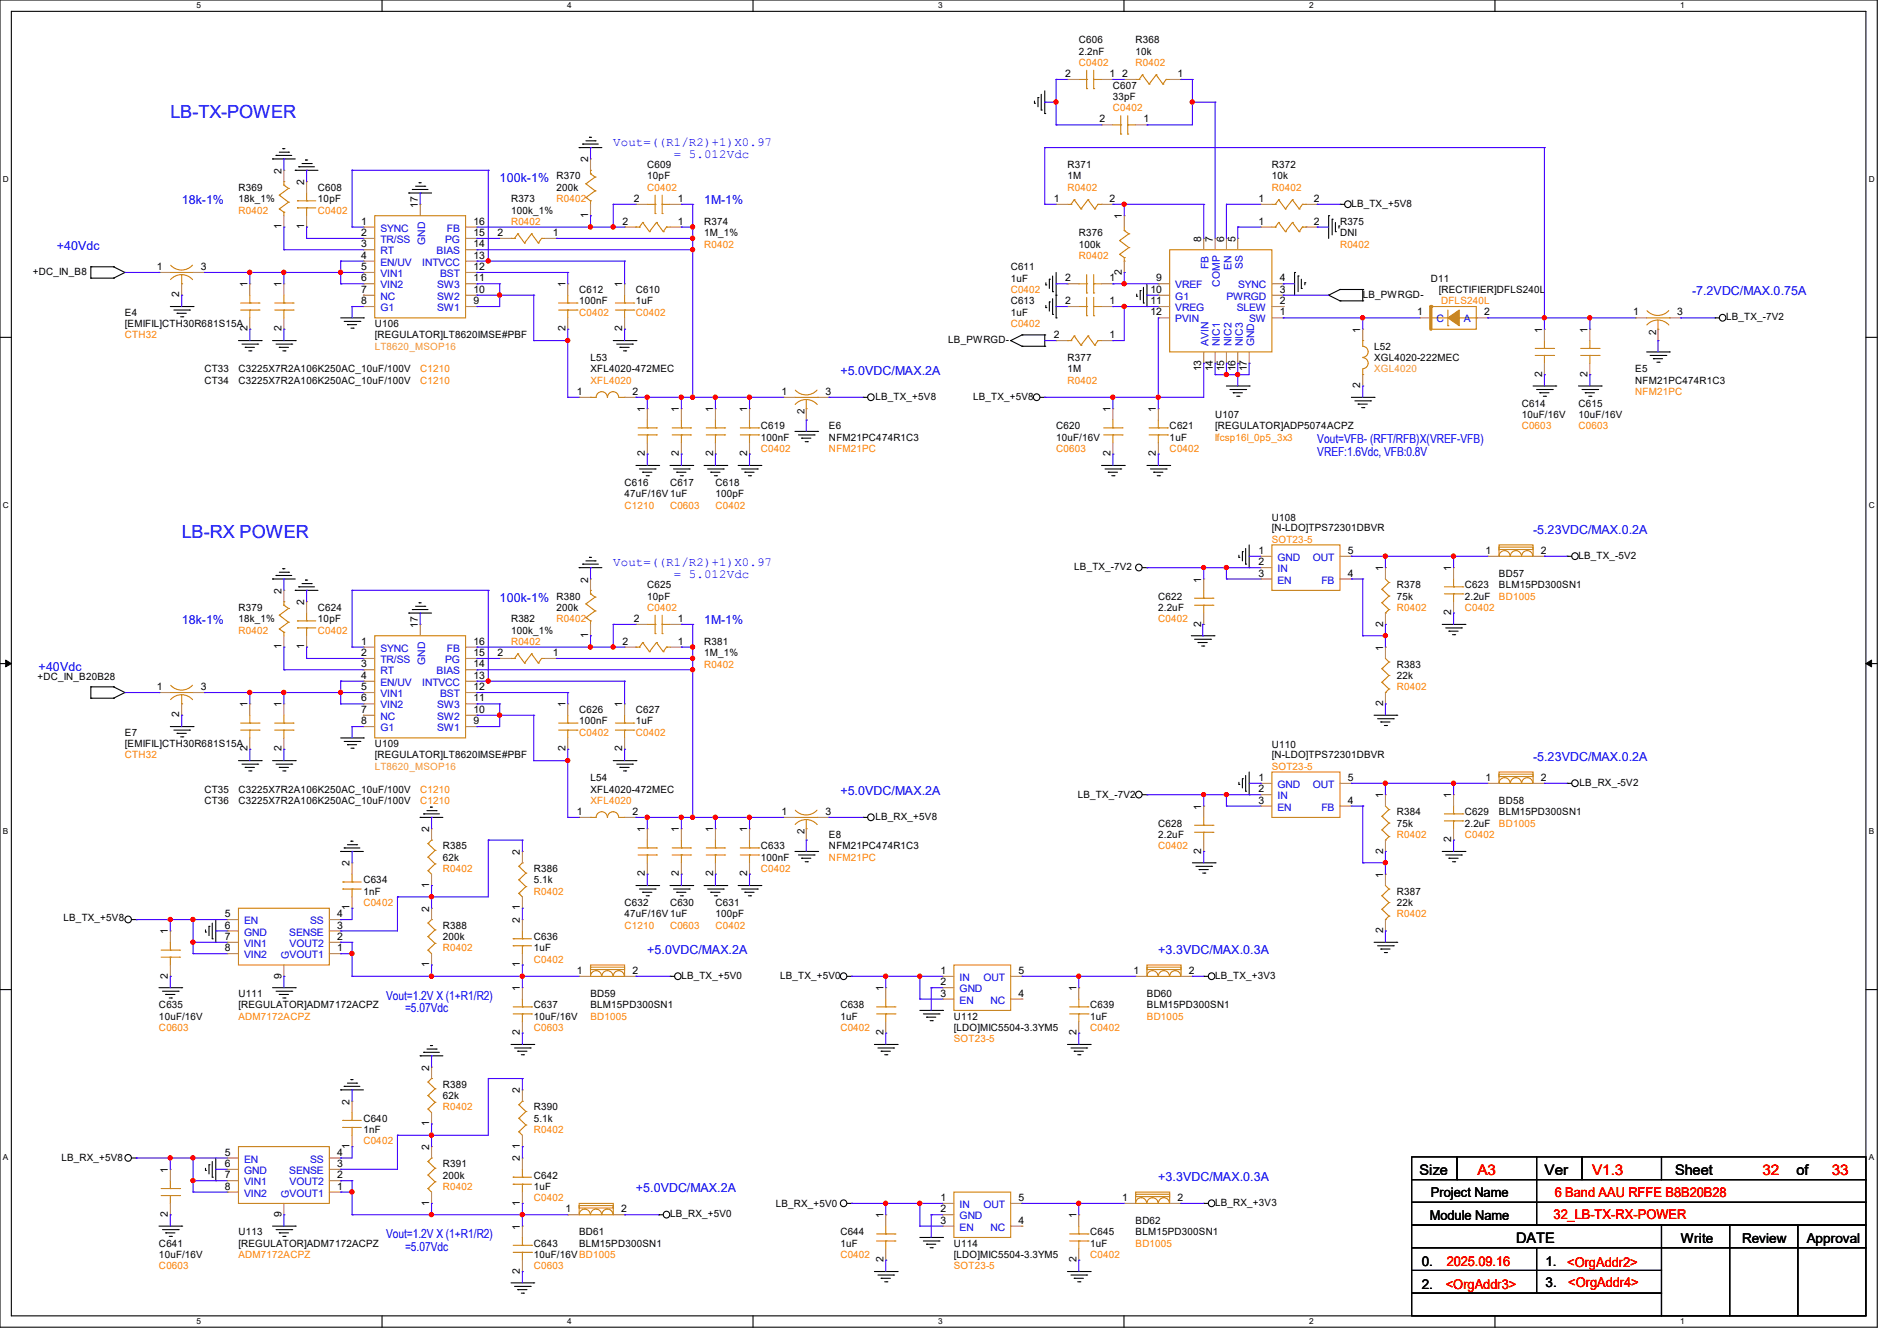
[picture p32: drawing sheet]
<svg xmlns="http://www.w3.org/2000/svg" width="297mm" height="210mm" viewBox="0 0 297 210" stroke-linecap="round" stroke-linejoin="round" font-family="sans-serif">
<defs><g id="words">
<g font-size="2.8" fill="#00f">
<text x="26.7" y="18.5">LB-TX-POWER</text>
<text x="28.4" y="84.3">LB-RX POWER</text>
</g>
<g font-size="2.3">
<text x="222.2" y="184">Size</text>
<text x="241.8" y="184">Ver</text>
<text x="262.3" y="184">Sheet</text>
<text x="281.3" y="184">of</text>
<text x="237.4" y="194.6">DATE</text>
</g>
<g font-size="2.3" fill="#f00">
<text x="231.3" y="184">A3</text>
<text x="249.3" y="184">V1.3</text>
<text x="275.9" y="184">32</text>
<text x="286.8" y="184">33</text>
</g>
<g font-size="2.1">
<text x="223.9" y="191.1">Module Name</text>
<text x="224" y="187.4">Project Name</text>
<text x="263.1" y="194.7">Write</text>
<text x="272.7" y="194.7">Review</text>
<text x="282.9" y="194.7">Approval</text>
<text x="222.6" y="198.2">0.</text>
<text x="222.6" y="201.8">2.</text>
<text x="242" y="198.2">1.</text>
<text x="242" y="201.6">3.</text>
</g>
<g font-size="2.1" fill="#f00">
<text x="243.2" y="191">32_LB-TX-RX-POWER</text>
<text x="243.4" y="187.4">6 Band AAU RFFE B8B20B28</text>
<text x="226.4" y="201.8">&lt;OrgAddr3&gt;</text>
<text x="226.5" y="198.2">2025.09.16</text>
<text x="245.4" y="198.4">&lt;OrgAddr2&gt;</text>
<text x="245.5" y="201.6">&lt;OrgAddr4&gt;</text>
</g>
<g font-size="1.9" fill="#00f">
<text x="96" y="22.9">Vout=((R1/R2)+1)X0.97</text>
<text x="78.2" y="28.4">100k-1%</text>
<text x="105.5" y="24.8">= 5.012Vdc</text>
<text x="28.4" y="32">18k-1%</text>
<text x="110.2" y="32">1M-1%</text>
<text x="8.9" y="39.1">+40Vdc</text>
<text x="264.9" y="46.2">-7.2VDC/MAX.0.75A</text>
<text x="131.6" y="58.7">+5.0VDC/MAX.2A</text>
<text x="206.2" y="69.4">Vout=VFB- (RFT/RFB)X(VREF-VFB)</text>
<text x="206.2" y="71.4">VREF:1.6Vdc, VFB:0.8V</text>
<text x="240" y="83.6">-5.23VDC/MAX.0.2A</text>
<text x="96" y="88.6">Vout=((R1/R2)+1)X0.97</text>
<text x="78.2" y="94.2">100k-1%</text>
<text x="105.5" y="90.6">= 5.012Vdc</text>
<text x="28.4" y="97.8">18k-1%</text>
<text x="110.2" y="97.8">1M-1%</text>
<text x="6.1" y="105.1">+40Vdc</text>
<text x="240" y="119.1">-5.23VDC/MAX.0.2A</text>
<text x="131.6" y="124.5">+5.0VDC/MAX.2A</text>
<text x="101.3" y="149.4">+5.0VDC/MAX.2A</text>
<text x="181.4" y="149.4">+3.3VDC/MAX.0.3A</text>
<text x="60.5" y="156.5">Vout=1.2V X (1+R1/R2)</text>
<text x="63.4" y="158.5">=5.07Vdc</text>
<text x="181.4" y="184.9">+3.3VDC/MAX.0.3A</text>
<text x="99.6" y="186.7">+5.0VDC/MAX.2A</text>
<text x="60.5" y="193.9">Vout=1.2V X (1+R1/R2)</text>
<text x="63.4" y="195.9">=5.07Vdc</text>
</g>
<g font-size="1.6">
<text x="168.9" y="6.8">C606</text>
<text x="168.9" y="8.6">2.2nF</text>
<text x="177.8" y="6.8">R368</text>
<text x="177.8" y="8.6">10k</text>
<text x="166.8" y="12.1">2</text>
<text x="173.7" y="12.1">1</text>
<text x="174.2" y="13.9">C607</text>
<text x="174.2" y="15.7">33pF</text>
<text x="175.7" y="12.1">2</text>
<text x="184.4" y="12.1">1</text>
<text x="172.1" y="19.2">2</text>
<text x="179" y="19.2">1</text>
<text x="37.3" y="29.9">R369</text>
<text x="44.1" y="27.2" transform="rotate(-90 44.1 27.2)">2</text>
<text x="47.6" y="29" transform="rotate(-90 47.6 29)">2</text>
<text x="49.8" y="29.9">C608</text>
<text x="87.1" y="28.1">R370</text>
<text x="87.1" y="29.9">200k</text>
<text x="92.1" y="25.4" transform="rotate(-90 92.1 25.4)">2</text>
<text x="101.3" y="26.3">C609</text>
<text x="101.3" y="28.1">10pF</text>
<text x="167.1" y="26.3">R371</text>
<text x="167.1" y="28.1">1M</text>
<text x="199.1" y="26.3">R372</text>
<text x="199.1" y="28.1">10k</text>
<text x="37.3" y="31.7">18k_1%</text>
<text x="44.1" y="35.9" transform="rotate(-90 44.1 35.9)">1</text>
<text x="47.6" y="35.9" transform="rotate(-90 47.6 35.9)">1</text>
<text x="49.8" y="31.7">10pF</text>
<text x="56.6" y="35.2">1</text>
<text x="65.4" y="32.6" transform="rotate(-90 65.4 32.6)">17</text>
<text x="74.1" y="35.2">16</text>
<text x="80" y="31.7">R373</text>
<text x="80" y="33.4">100k_1%</text>
<text x="92.1" y="34.1" transform="rotate(-90 92.1 34.1)">1</text>
<text x="97.4" y="35.2">2</text>
<text x="99.2" y="31.6">2</text>
<text x="106.1" y="31.6">1</text>
<text x="106.1" y="35.2">1</text>
<text x="110.2" y="35.2">R374</text>
<text x="165" y="31.6">1</text>
<text x="173.7" y="31.6">2</text>
<text x="175.6" y="34.3" transform="rotate(-90 175.6 34.3)">1</text>
<text x="197" y="31.6">1</text>
<text x="197" y="35.2">1</text>
<text x="205.7" y="31.6">2</text>
<text x="205.7" y="35.2">2</text>
<text x="209.8" y="35.2">R375</text>
<text x="211.6" y="32.4">LB_TX_+5V8</text>
<text x="56.6" y="37">2</text>
<text x="56.6" y="38.7">3</text>
<text x="56.6" y="40.5">4</text>
<text x="74.1" y="40.5">13</text>
<text x="74.1" y="38.7">14</text>
<text x="74.1" y="37">15</text>
<text x="77.9" y="37">2</text>
<text x="86.6" y="37">1</text>
<text x="110.2" y="37">1M_1%</text>
<text x="168.9" y="37">R376</text>
<text x="168.9" y="38.8">100k</text>
<text x="188.1" y="37.9" transform="rotate(-90 188.1 37.9)">8</text>
<text x="189.9" y="37.9" transform="rotate(-90 189.9 37.9)">7</text>
<text x="191.6" y="37.9" transform="rotate(-90 191.6 37.9)">6</text>
<text x="193.4" y="37.9" transform="rotate(-90 193.4 37.9)">5</text>
<text x="209.8" y="37">DNI</text>
<text x="5.2" y="43.1">+DC_IN_B8</text>
<text x="24.6" y="42.3">1</text>
<text x="28.1" y="46.6" transform="rotate(-90 28.1 46.6)">2</text>
<text x="31.5" y="42.3">3</text>
<text x="38.7" y="45" transform="rotate(-90 38.7 45)">1</text>
<text x="44.1" y="45" transform="rotate(-90 44.1 45)">1</text>
<text x="56.6" y="42.3">5</text>
<text x="56.6" y="44.1">6</text>
<text x="56.6" y="45.8">7</text>
<text x="56.6" y="47.6">8</text>
<text x="74.1" y="47.6">9</text>
<text x="74.1" y="45.8">10</text>
<text x="74.1" y="44.1">11</text>
<text x="74.1" y="42.3">12</text>
<text x="88.5" y="45" transform="rotate(-90 88.5 45)">1</text>
<text x="90.7" y="45.9">C612</text>
<text x="90.7" y="47.7">100nF</text>
<text x="97.4" y="45" transform="rotate(-90 97.4 45)">1</text>
<text x="99.6" y="45.9">C610</text>
<text x="99.6" y="47.7">1uF</text>
<text x="158.2" y="42.3">C611</text>
<text x="158.2" y="44.1">1uF</text>
<text x="158.2" y="47.7">C613</text>
<text x="166.8" y="44.1">2</text>
<text x="166.8" y="47.6">2</text>
<text x="173.7" y="44.1">1</text>
<text x="173.7" y="47.6">1</text>
<text x="175.6" y="43" transform="rotate(-90 175.6 43)">2</text>
<text x="180.1" y="45.8">10</text>
<text x="180.1" y="47.6">11</text>
<text x="181" y="44.1">9</text>
<text x="200.4" y="47.6">2</text>
<text x="200.4" y="45.8">3</text>
<text x="200.4" y="44.1">4</text>
<text x="213.4" y="46.6">LB_PWRGD-</text>
<text x="224" y="44.1">D11</text>
<text x="225.3" y="45.9">[RECTIFIER]DFLS240L</text>
<text x="19.6" y="49.4">E4</text>
<text x="19.6" y="51.2">[EMIFIL]CTH30R681S15A</text>
<text x="38.7" y="51.9" transform="rotate(-90 38.7 51.9)">2</text>
<text x="44.1" y="51.9" transform="rotate(-90 44.1 51.9)">2</text>
<text x="58.7" y="51.2">U106</text>
<text x="58.7" y="53">[REGULATOR]LT8620IMSE#PBF</text>
<text x="88.5" y="51.9" transform="rotate(-90 88.5 51.9)">2</text>
<text x="97.4" y="51.9" transform="rotate(-90 97.4 51.9)">2</text>
<text x="148.5" y="53.7">LB_PWRGD-</text>
<text x="158.2" y="49.4">1uF</text>
<text x="165" y="53">2</text>
<text x="173.7" y="53">1</text>
<text x="180.1" y="49.4">12</text>
<text x="200.4" y="49.4">1</text>
<text x="213" y="52.1" transform="rotate(-90 213 52.1)">1</text>
<text x="221.9" y="49.4">1</text>
<text x="232.4" y="49.4">2</text>
<text x="241.4" y="52.1" transform="rotate(-90 241.4 52.1)">1</text>
<text x="248.5" y="52.1" transform="rotate(-90 248.5 52.1)">1</text>
<text x="255.7" y="49.4">1</text>
<text x="259.3" y="52.5" transform="rotate(-90 259.3 52.5)">2</text>
<text x="262.6" y="49.4">3</text>
<text x="270.3" y="50.2">LB_TX_-7V2</text>
<text x="32" y="58.3">CT33</text>
<text x="37.3" y="58.3">C3225X7R2A106K250AC_10uF/100V</text>
<text x="92.5" y="56.6">L53</text>
<text x="92.5" y="58.3">XFL4020-472MEC</text>
<text x="167.1" y="56.6">R377</text>
<text x="167.1" y="58.3">1M</text>
<text x="188.1" y="58.1" transform="rotate(-90 188.1 58.1)">13</text>
<text x="189.9" y="58.1" transform="rotate(-90 189.9 58.1)">14</text>
<text x="191.6" y="58.1" transform="rotate(-90 191.6 58.1)">15</text>
<text x="193.4" y="58.1" transform="rotate(-90 193.4 58.1)">16</text>
<text x="195.2" y="58.1" transform="rotate(-90 195.2 58.1)">17</text>
<text x="215.1" y="54.8">L52</text>
<text x="215.1" y="56.6">XGL4020-222MEC</text>
<text x="241.4" y="59" transform="rotate(-90 241.4 59)">2</text>
<text x="248.5" y="59" transform="rotate(-90 248.5 59)">2</text>
<text x="256" y="58.3">E5</text>
<text x="32" y="60.1">CT34</text>
<text x="37.3" y="60.1">C3225X7R2A106K250AC_10uF/100V</text>
<text x="90.3" y="61.8">1</text>
<text x="99" y="61.8">2</text>
<text x="101" y="64.6" transform="rotate(-90 101 64.6)">1</text>
<text x="106.3" y="64.6" transform="rotate(-90 106.3 64.6)">1</text>
<text x="111.6" y="64.6" transform="rotate(-90 111.6 64.6)">1</text>
<text x="117" y="64.6" transform="rotate(-90 117 64.6)">1</text>
<text x="122.3" y="61.8">1</text>
<text x="125.9" y="64.9" transform="rotate(-90 125.9 64.9)">2</text>
<text x="129.2" y="61.8">3</text>
<text x="137.1" y="62.6">LB_TX_+5V8</text>
<text x="152.4" y="62.6">LB_TX_+5V8</text>
<text x="173.9" y="64.6" transform="rotate(-90 173.9 64.6)">1</text>
<text x="181" y="64.6" transform="rotate(-90 181 64.6)">1</text>
<text x="190.2" y="65.4">U107</text>
<text x="213" y="60.8" transform="rotate(-90 213 60.8)">2</text>
<text x="238.3" y="63.7">C614</text>
<text x="238.3" y="65.4">10uF/16V</text>
<text x="247.1" y="63.7">C615</text>
<text x="247.1" y="65.4">10uF/16V</text>
<text x="256" y="60.1">NFM21PC474R1C3</text>
<text x="101" y="71.5" transform="rotate(-90 101 71.5)">2</text>
<text x="106.3" y="71.5" transform="rotate(-90 106.3 71.5)">2</text>
<text x="111.6" y="71.5" transform="rotate(-90 111.6 71.5)">2</text>
<text x="117" y="71.5" transform="rotate(-90 117 71.5)">2</text>
<text x="119.1" y="67.2">C619</text>
<text x="119.1" y="69">100nF</text>
<text x="129.8" y="67.2">E6</text>
<text x="129.8" y="69">NFM21PC474R1C3</text>
<text x="165.4" y="67.2">C620</text>
<text x="165.4" y="69">10uF/16V</text>
<text x="173.9" y="71.5" transform="rotate(-90 173.9 71.5)">2</text>
<text x="181" y="71.5" transform="rotate(-90 181 71.5)">2</text>
<text x="183.1" y="67.2">C621</text>
<text x="183.1" y="69">1uF</text>
<text x="190.2" y="67.2">[REGULATOR]ADP5074ACPZ</text>
<text x="97.8" y="76.1">C616</text>
<text x="97.8" y="77.9">47uF/16V1uF</text>
<text x="104.9" y="76.1">C617</text>
<text x="112" y="76.1">C618</text>
<text x="112" y="77.9">100pF</text>
<text x="199.1" y="81.6">U108</text>
<text x="199.1" y="83.2">[N-LDO]TPS72301DBVR</text>
<text x="168.2" y="89.3">LB_TX_-7V2</text>
<text x="197" y="86.7">1</text>
<text x="197" y="88.5">2</text>
<text x="211" y="86.7">5</text>
<text x="216.5" y="89.4" transform="rotate(-90 216.5 89.4)">1</text>
<text x="227.2" y="89.4" transform="rotate(-90 227.2 89.4)">1</text>
<text x="232.6" y="86.7">1</text>
<text x="241.3" y="86.7">2</text>
<text x="247.1" y="87.5">LB_TX_-5V2</text>
<text x="37.3" y="95.7">R379</text>
<text x="44.1" y="93" transform="rotate(-90 44.1 93)">2</text>
<text x="47.6" y="94.8" transform="rotate(-90 47.6 94.8)">2</text>
<text x="49.8" y="95.7">C624</text>
<text x="87.1" y="93.9">R380</text>
<text x="87.1" y="95.7">200k</text>
<text x="92.1" y="91.2" transform="rotate(-90 92.1 91.2)">2</text>
<text x="101.3" y="92.1">C625</text>
<text x="101.3" y="93.9">10pF</text>
<text x="181.4" y="93.9">C622</text>
<text x="181.4" y="95.7">2.2uF</text>
<text x="188.1" y="91.2" transform="rotate(-90 188.1 91.2)">1</text>
<text x="197" y="90.3">3</text>
<text x="211" y="90.3">4</text>
<text x="218.7" y="92.1">R378</text>
<text x="218.7" y="93.9">75k</text>
<text x="229.4" y="92.1">C623</text>
<text x="229.4" y="93.9">2.2uF</text>
<text x="234.7" y="90.3">BD57</text>
<text x="234.7" y="92.1">BLM15PD300SN1</text>
<text x="37.3" y="97.4">18k_1%</text>
<text x="44.1" y="101.7" transform="rotate(-90 44.1 101.7)">1</text>
<text x="47.6" y="101.7" transform="rotate(-90 47.6 101.7)">1</text>
<text x="49.8" y="97.4">10pF</text>
<text x="56.6" y="101">1</text>
<text x="65.4" y="98.3" transform="rotate(-90 65.4 98.3)">17</text>
<text x="74.1" y="101">16</text>
<text x="80" y="97.4">R382</text>
<text x="80" y="99.2">100k_1%</text>
<text x="92.1" y="99.9" transform="rotate(-90 92.1 99.9)">1</text>
<text x="97.4" y="101">2</text>
<text x="99.2" y="97.4">2</text>
<text x="106.1" y="97.4">1</text>
<text x="106.1" y="101">1</text>
<text x="110.2" y="101">R381</text>
<text x="188.1" y="98.1" transform="rotate(-90 188.1 98.1)">2</text>
<text x="216.5" y="101.9" transform="rotate(-90 216.5 101.9)">1</text>
<text x="216.5" y="98.1" transform="rotate(-90 216.5 98.1)">2</text>
<text x="227.2" y="96.3" transform="rotate(-90 227.2 96.3)">2</text>
<text x="5.9" y="106.5">+DC_IN_B20B28</text>
<text x="56.6" y="102.7">2</text>
<text x="56.6" y="104.5">3</text>
<text x="56.6" y="106.3">4</text>
<text x="74.1" y="106.3">13</text>
<text x="74.1" y="104.5">14</text>
<text x="74.1" y="102.7">15</text>
<text x="77.9" y="102.7">2</text>
<text x="86.6" y="102.7">1</text>
<text x="110.2" y="102.8">1M_1%</text>
<text x="218.7" y="104.6">R383</text>
<text x="218.7" y="106.3">22k</text>
<text x="24.6" y="108.1">1</text>
<text x="28.1" y="112.4" transform="rotate(-90 28.1 112.4)">2</text>
<text x="31.5" y="108.1">3</text>
<text x="38.7" y="110.8" transform="rotate(-90 38.7 110.8)">1</text>
<text x="44.1" y="110.8" transform="rotate(-90 44.1 110.8)">1</text>
<text x="56.6" y="108.1">5</text>
<text x="56.6" y="109.9">6</text>
<text x="56.6" y="111.6">7</text>
<text x="56.6" y="113.4">8</text>
<text x="74.1" y="113.4">9</text>
<text x="74.1" y="111.6">10</text>
<text x="74.1" y="109.9">11</text>
<text x="74.1" y="108.1">12</text>
<text x="88.5" y="110.8" transform="rotate(-90 88.5 110.8)">1</text>
<text x="90.7" y="111.7">C626</text>
<text x="90.7" y="113.5">100nF</text>
<text x="97.4" y="110.8" transform="rotate(-90 97.4 110.8)">1</text>
<text x="99.6" y="111.7">C627</text>
<text x="99.6" y="113.5">1uF</text>
<text x="216.5" y="110.6" transform="rotate(-90 216.5 110.6)">2</text>
<text x="19.6" y="115.2">E7</text>
<text x="19.6" y="117">[EMIFIL]CTH30R681S15A</text>
<text x="38.7" y="117.7" transform="rotate(-90 38.7 117.7)">2</text>
<text x="44.1" y="117.7" transform="rotate(-90 44.1 117.7)">2</text>
<text x="58.7" y="117">U109</text>
<text x="58.7" y="118.8">[REGULATOR]LT8620IMSE#PBF</text>
<text x="88.5" y="117.7" transform="rotate(-90 88.5 117.7)">2</text>
<text x="97.4" y="117.7" transform="rotate(-90 97.4 117.7)">2</text>
<text x="199.1" y="117.2">U110</text>
<text x="199.1" y="118.8">[N-LDO]TPS72301DBVR</text>
<text x="32" y="124.1">CT35</text>
<text x="32" y="125.9">CT36</text>
<text x="37.3" y="124.1">C3225X7R2A106K250AC_10uF/100V</text>
<text x="37.3" y="125.9">C3225X7R2A106K250AC_10uF/100V</text>
<text x="92.5" y="122.3">L54</text>
<text x="92.5" y="124.1">XFL4020-472MEC</text>
<text x="168.7" y="125">LB_TX_-7V2</text>
<text x="197" y="122.3">1</text>
<text x="197" y="124.1">2</text>
<text x="197" y="125.9">3</text>
<text x="211" y="125.9">4</text>
<text x="211" y="122.3">5</text>
<text x="216.5" y="125" transform="rotate(-90 216.5 125)">1</text>
<text x="227.2" y="125" transform="rotate(-90 227.2 125)">1</text>
<text x="232.6" y="122.3">1</text>
<text x="234.7" y="125.9">BD58</text>
<text x="241.3" y="122.3">2</text>
<text x="247.3" y="123.1">LB_RX_-5V2</text>
<text x="67.2" y="130.3" transform="rotate(-90 67.2 130.3)">2</text>
<text x="90.3" y="127.6">1</text>
<text x="99" y="127.6">2</text>
<text x="101" y="130.3" transform="rotate(-90 101 130.3)">1</text>
<text x="106.3" y="130.3" transform="rotate(-90 106.3 130.3)">1</text>
<text x="111.6" y="130.3" transform="rotate(-90 111.6 130.3)">1</text>
<text x="117" y="130.3" transform="rotate(-90 117 130.3)">1</text>
<text x="122.3" y="127.6">1</text>
<text x="125.9" y="130.7" transform="rotate(-90 125.9 130.7)">2</text>
<text x="129.2" y="127.6">3</text>
<text x="129.8" y="131.2">E8</text>
<text x="137.1" y="128.4">LB_RX_+5V8</text>
<text x="181.4" y="129.5">C628</text>
<text x="181.4" y="131.2">2.2uF</text>
<text x="188.1" y="126.8" transform="rotate(-90 188.1 126.8)">1</text>
<text x="218.7" y="127.7">R384</text>
<text x="218.7" y="129.5">75k</text>
<text x="227.2" y="131.9" transform="rotate(-90 227.2 131.9)">2</text>
<text x="229.4" y="127.7">C629</text>
<text x="229.4" y="129.5">2.2uF</text>
<text x="234.7" y="127.7">BLM15PD300SN1</text>
<text x="54.7" y="135.7" transform="rotate(-90 54.7 135.7)">2</text>
<text x="69.3" y="133">R385</text>
<text x="69.3" y="134.8">62k</text>
<text x="81.4" y="133.9" transform="rotate(-90 81.4 133.9)">2</text>
<text x="83.6" y="136.6">R386</text>
<text x="101" y="137.2" transform="rotate(-90 101 137.2)">2</text>
<text x="106.3" y="137.2" transform="rotate(-90 106.3 137.2)">2</text>
<text x="111.6" y="137.2" transform="rotate(-90 111.6 137.2)">2</text>
<text x="117" y="137.2" transform="rotate(-90 117 137.2)">2</text>
<text x="119.1" y="133">C633</text>
<text x="119.1" y="134.8">100nF</text>
<text x="129.8" y="133">NFM21PC474R1C3</text>
<text x="188.1" y="133.7" transform="rotate(-90 188.1 133.7)">2</text>
<text x="216.5" y="137.5" transform="rotate(-90 216.5 137.5)">1</text>
<text x="216.5" y="133.7" transform="rotate(-90 216.5 133.7)">2</text>
<text x="35.2" y="143.6">5</text>
<text x="52.8" y="143.6">4</text>
<text x="54.7" y="142.6" transform="rotate(-90 54.7 142.6)">1</text>
<text x="56.9" y="138.3">C634</text>
<text x="56.9" y="140.1">1nF</text>
<text x="67.2" y="142.8" transform="rotate(-90 67.2 142.8)">2</text>
<text x="67.2" y="139" transform="rotate(-90 67.2 139)">1</text>
<text x="81.4" y="142.6" transform="rotate(-90 81.4 142.6)">1</text>
<text x="83.6" y="138.3">5.1k</text>
<text x="97.8" y="141.9">C632</text>
<text x="97.8" y="143.7">47uF/16V1uF</text>
<text x="104.9" y="141.9">C630</text>
<text x="112" y="141.9">C631</text>
<text x="112" y="143.7">100pF</text>
<text x="218.7" y="140.1">R387</text>
<text x="218.7" y="141.9">22k</text>
<text x="9.9" y="144.2">LB_TX_+5V8</text>
<text x="26.3" y="146.3" transform="rotate(-90 26.3 146.3)">1</text>
<text x="35.2" y="145.4">6</text>
<text x="35.2" y="147.2">7</text>
<text x="35.2" y="149">8</text>
<text x="52.8" y="149">1</text>
<text x="52.8" y="147.2">2</text>
<text x="52.8" y="145.4">3</text>
<text x="69.3" y="145.5">R388</text>
<text x="69.3" y="147.2">200k</text>
<text x="81.4" y="144.6" transform="rotate(-90 81.4 144.6)">2</text>
<text x="83.6" y="147.2">C636</text>
<text x="83.6" y="149">1uF</text>
<text x="216.5" y="146.1" transform="rotate(-90 216.5 146.1)">2</text>
<text x="26.3" y="153.2" transform="rotate(-90 26.3 153.2)">2</text>
<text x="44.1" y="153.2" transform="rotate(-90 44.1 153.2)">9</text>
<text x="67.2" y="151.5" transform="rotate(-90 67.2 151.5)">1</text>
<text x="81.4" y="155.2" transform="rotate(-90 81.4 155.2)">1</text>
<text x="81.4" y="151.5" transform="rotate(-90 81.4 151.5)">1</text>
<text x="90.3" y="152.5">1</text>
<text x="99" y="152.5">2</text>
<text x="106.7" y="153.3">LB_TX_+5V0</text>
<text x="122.1" y="153.3">LB_TX_+5V0</text>
<text x="138.3" y="155.2" transform="rotate(-90 138.3 155.2)">1</text>
<text x="147.2" y="152.5">1</text>
<text x="147.2" y="154.3">2</text>
<text x="159.5" y="152.5">5</text>
<text x="168.5" y="155.2" transform="rotate(-90 168.5 155.2)">1</text>
<text x="177.5" y="152.5">1</text>
<text x="186.1" y="152.5">2</text>
<text x="190.2" y="153.3">LB_TX_+3V3</text>
<text x="24.9" y="157.9">C635</text>
<text x="24.9" y="159.7">10uF/16V</text>
<text x="37.3" y="156.1">U111</text>
<text x="37.3" y="157.9">[REGULATOR]ADM7172ACPZ</text>
<text x="83.6" y="157.9">C637</text>
<text x="83.6" y="159.7">10uF/16V</text>
<text x="92.5" y="156.1">BD59</text>
<text x="92.5" y="157.9">BLM15PD300SN1</text>
<text x="131.6" y="157.9">C638</text>
<text x="131.6" y="159.7">1uF</text>
<text x="147.2" y="156.1">3</text>
<text x="149.4" y="159.7">U112</text>
<text x="149.4" y="161.5">[LDO]MIC5504-3.3YM5</text>
<text x="159.5" y="156.1">4</text>
<text x="170.7" y="157.9">C639</text>
<text x="170.7" y="159.7">1uF</text>
<text x="179.6" y="156.1">BD60</text>
<text x="179.6" y="157.9">BLM15PD300SN1</text>
<text x="67.2" y="167.7" transform="rotate(-90 67.2 167.7)">2</text>
<text x="81.4" y="162.1" transform="rotate(-90 81.4 162.1)">2</text>
<text x="138.3" y="162.1" transform="rotate(-90 138.3 162.1)">2</text>
<text x="168.5" y="162.1" transform="rotate(-90 168.5 162.1)">2</text>
<text x="54.7" y="173" transform="rotate(-90 54.7 173)">2</text>
<text x="69.3" y="170.3">R389</text>
<text x="69.3" y="172.1">62k</text>
<text x="81.4" y="171.2" transform="rotate(-90 81.4 171.2)">2</text>
<text x="83.6" y="173.9">R390</text>
<text x="54.7" y="179.9" transform="rotate(-90 54.7 179.9)">1</text>
<text x="56.9" y="175.7">C640</text>
<text x="56.9" y="177.5">1nF</text>
<text x="67.2" y="176.4" transform="rotate(-90 67.2 176.4)">1</text>
<text x="81.4" y="179.9" transform="rotate(-90 81.4 179.9)">1</text>
<text x="83.6" y="175.7">5.1k</text>
<text x="9.6" y="181.9">LB_RX_+5V8</text>
<text x="26.3" y="183.7" transform="rotate(-90 26.3 183.7)">1</text>
<text x="35.2" y="181">5</text>
<text x="35.2" y="182.8">6</text>
<text x="35.2" y="184.5">7</text>
<text x="52.8" y="184.5">2</text>
<text x="52.8" y="182.8">3</text>
<text x="52.8" y="181">4</text>
<text x="67.2" y="180.1" transform="rotate(-90 67.2 180.1)">2</text>
<text x="69.3" y="182.8">R391</text>
<text x="69.3" y="184.6">200k</text>
<text x="81.4" y="181.9" transform="rotate(-90 81.4 181.9)">2</text>
<text x="83.6" y="184.6">C642</text>
<text x="26.3" y="190.6" transform="rotate(-90 26.3 190.6)">2</text>
<text x="35.2" y="186.3">8</text>
<text x="44.1" y="190.6" transform="rotate(-90 44.1 190.6)">9</text>
<text x="52.8" y="186.3">1</text>
<text x="67.2" y="188.8" transform="rotate(-90 67.2 188.8)">1</text>
<text x="81.4" y="188.8" transform="rotate(-90 81.4 188.8)">1</text>
<text x="83.6" y="186.3">1uF</text>
<text x="88.6" y="189.9">1</text>
<text x="97.2" y="189.9">2</text>
<text x="104.9" y="190.6">LB_RX_+5V0</text>
<text x="121.5" y="189">LB_RX_+5V0</text>
<text x="138.3" y="190.8" transform="rotate(-90 138.3 190.8)">1</text>
<text x="147.2" y="188.1">1</text>
<text x="147.2" y="189.9">2</text>
<text x="147.2" y="191.6">3</text>
<text x="159.5" y="191.6">4</text>
<text x="159.5" y="188.1">5</text>
<text x="168.5" y="190.8" transform="rotate(-90 168.5 190.8)">1</text>
<text x="175.7" y="188.1">1</text>
<text x="177.8" y="191.7">BD62</text>
<text x="184.4" y="188.1">2</text>
<text x="190.2" y="188.8">LB_RX_+3V3</text>
<text x="24.9" y="195.2">C641</text>
<text x="24.9" y="197">10uF/16V</text>
<text x="37.3" y="193.5">U113</text>
<text x="37.3" y="195.2">[REGULATOR]ADM7172ACPZ</text>
<text x="81.4" y="192.6" transform="rotate(-90 81.4 192.6)">1</text>
<text x="83.6" y="195.2">C643</text>
<text x="83.6" y="197">10uF/16VBD1005</text>
<text x="90.7" y="193.5">BD61</text>
<text x="90.7" y="195.2">BLM15PD300SN1</text>
<text x="131.6" y="193.5">C644</text>
<text x="131.6" y="195.2">1uF</text>
<text x="138.3" y="197.7" transform="rotate(-90 138.3 197.7)">2</text>
<text x="149.4" y="195.2">U114</text>
<text x="149.4" y="197">[LDO]MIC5504-3.3YM5</text>
<text x="168.5" y="197.7" transform="rotate(-90 168.5 197.7)">2</text>
<text x="170.7" y="193.5">C645</text>
<text x="170.7" y="195.2">1uF</text>
<text x="177.8" y="193.5">BLM15PD300SN1</text>
<text x="81.4" y="199.5" transform="rotate(-90 81.4 199.5)">2</text>
</g>
<g font-size="1.6" fill="#ff8000">
<text x="168.9" y="10.3">C0402</text>
<text x="177.8" y="10.3">R0402</text>
<text x="174.2" y="17.4">C0402</text>
<text x="101.3" y="29.9">C0402</text>
<text x="167.1" y="29.9">R0402</text>
<text x="199.1" y="29.9">R0402</text>
<text x="37.3" y="33.4">R0402</text>
<text x="49.8" y="33.4">C0402</text>
<text x="80" y="35.2">R0402</text>
<text x="87.1" y="31.7">R0402</text>
<text x="110.2" y="38.8">R0402</text>
<text x="168.9" y="40.6">R0402</text>
<text x="209.8" y="38.8">R0402</text>
<text x="158.2" y="45.9">C0402</text>
<text x="225.6" y="47.7">DFLS240L</text>
<text x="19.6" y="53">CTH32</text>
<text x="90.7" y="49.4">C0402</text>
<text x="99.6" y="49.4">C0402</text>
<text x="158.2" y="51.2">C0402</text>
<text x="65.8" y="58.3">C1210</text>
<text x="65.8" y="60.1">C1210</text>
<text x="92.5" y="60.1">XFL4020</text>
<text x="167.1" y="60.1">R0402</text>
<text x="256" y="61.9">NFM21PC</text>
<text x="119.1" y="70.8">C0402</text>
<text x="129.8" y="70.8">NFM21PC</text>
<text x="165.4" y="70.8">C0603</text>
<text x="183.1" y="70.8">C0402</text>
<text x="190.2" y="69">lfcsp16l_0p5_3x3</text>
<text x="238.3" y="67.2">C0603</text>
<text x="247.1" y="67.2">C0603</text>
<text x="97.8" y="79.7">C1210</text>
<text x="104.9" y="79.7">C0603</text>
<text x="112" y="79.7">C0402</text>
<text x="199.1" y="85">SOT23-5</text>
<text x="101.3" y="95.7">C0402</text>
<text x="218.7" y="95.7">R0402</text>
<text x="229.4" y="95.7">C0402</text>
<text x="234.7" y="93.9">BD1005</text>
<text x="37.3" y="99.2">R0402</text>
<text x="49.8" y="99.2">C0402</text>
<text x="80" y="101">R0402</text>
<text x="87.1" y="97.4">R0402</text>
<text x="181.4" y="97.4">C0402</text>
<text x="110.2" y="104.6">R0402</text>
<text x="218.7" y="108.1">R0402</text>
<text x="19.6" y="118.8">CTH32</text>
<text x="90.7" y="115.2">C0402</text>
<text x="99.6" y="115.2">C0402</text>
<text x="65.8" y="124.1">C1210</text>
<text x="65.8" y="125.9">C1210</text>
<text x="92.5" y="125.9">XFL4020</text>
<text x="199.1" y="120.6">SOT23-5</text>
<text x="218.7" y="131.2">R0402</text>
<text x="229.4" y="131.2">C0402</text>
<text x="234.7" y="129.5">BD1005</text>
<text x="69.3" y="136.6">R0402</text>
<text x="119.1" y="136.6">C0402</text>
<text x="129.8" y="134.8">NFM21PC</text>
<text x="181.4" y="133">C0402</text>
<text x="56.9" y="141.9">C0402</text>
<text x="83.6" y="140.1">R0402</text>
<text x="218.7" y="143.7">R0402</text>
<text x="69.3" y="149">R0402</text>
<text x="97.8" y="145.5">C1210</text>
<text x="104.9" y="145.5">C0603</text>
<text x="112" y="145.5">C0402</text>
<text x="83.6" y="150.8">C0402</text>
<text x="24.9" y="161.5">C0603</text>
<text x="37.3" y="159.7">ADM7172ACPZ</text>
<text x="83.6" y="161.5">C0603</text>
<text x="92.5" y="159.7">BD1005</text>
<text x="131.6" y="161.5">C0402</text>
<text x="170.7" y="161.5">C0402</text>
<text x="179.6" y="159.7">BD1005</text>
<text x="149.4" y="163.2">SOT23-5</text>
<text x="69.3" y="173.9">R0402</text>
<text x="56.9" y="179.2">C0402</text>
<text x="83.6" y="177.5">R0402</text>
<text x="69.3" y="186.3">R0402</text>
<text x="83.6" y="188.1">C0402</text>
<text x="37.3" y="197">ADM7172ACPZ</text>
<text x="131.6" y="197">C0402</text>
<text x="170.7" y="197">C0402</text>
<text x="177.8" y="195.2">BD1005</text>
<text x="24.9" y="198.8">C0603</text>
<text x="83.6" y="198.8">C0603</text>
<text x="149.4" y="198.8">SOT23-5</text>
</g>
<g font-size="1.6" fill="#00c">
<text x="59.6" y="36.3">SYNC</text>
<text x="59.6" y="38.1">TR/SS</text>
<text x="59.6" y="39.8">RT</text>
<text x="59.6" y="41.6">EN/UV</text>
<text x="66.1" y="41.6">INTVCC</text>
<text x="66.5" y="38.3" transform="rotate(-90 66.5 38.3)">GND</text>
<text x="68.4" y="39.8">BIAS</text>
<text x="69.7" y="38.1">PG</text>
<text x="70" y="36.3">FB</text>
<text x="59.6" y="43.4">VIN1</text>
<text x="59.6" y="45.2">VIN2</text>
<text x="59.6" y="46.9">NC</text>
<text x="68.5" y="46.9">SW2</text>
<text x="68.5" y="45.2">SW3</text>
<text x="68.9" y="43.4">BST</text>
<text x="184" y="45.2">VREF</text>
<text x="184" y="46.9">G1</text>
<text x="189.2" y="42.1" transform="rotate(-90 189.2 42.1)">FB</text>
<text x="191" y="44.9" transform="rotate(-90 191 44.9)">COMP</text>
<text x="192" y="46.9">PWRGD</text>
<text x="192.8" y="42.3" transform="rotate(-90 192.8 42.3)">EN</text>
<text x="193.8" y="45.2">SYNC</text>
<text x="194.6" y="42.2" transform="rotate(-90 194.6 42.2)">SS</text>
<text x="59.6" y="48.7">G1</text>
<text x="68.5" y="48.7">SW1</text>
<text x="184" y="48.7">VREG</text>
<text x="184" y="50.5">PVIN</text>
<text x="193.6" y="48.7">SLEW</text>
<text x="195.6" y="50.5">SW</text>
<text x="224.9" y="50.5">C</text>
<text x="229.2" y="50.5">A</text>
<text x="189.2" y="54.2" transform="rotate(-90 189.2 54.2)">AVIN</text>
<text x="191" y="54.2" transform="rotate(-90 191 54.2)">NIC1</text>
<text x="192.8" y="54.2" transform="rotate(-90 192.8 54.2)">NIC2</text>
<text x="194.6" y="54.2" transform="rotate(-90 194.6 54.2)">NIC3</text>
<text x="196.3" y="54.2" transform="rotate(-90 196.3 54.2)">GND</text>
<text x="200" y="87.8">GND</text>
<text x="200" y="89.6">IN</text>
<text x="205.5" y="87.8">OUT</text>
<text x="200" y="91.4">EN</text>
<text x="206.9" y="91.4">FB</text>
<text x="59.6" y="102.1">SYNC</text>
<text x="59.6" y="103.8">TR/SS</text>
<text x="59.6" y="105.6">RT</text>
<text x="59.6" y="107.4">EN/UV</text>
<text x="66.1" y="107.4">INTVCC</text>
<text x="66.5" y="104.1" transform="rotate(-90 66.5 104.1)">GND</text>
<text x="68.4" y="105.6">BIAS</text>
<text x="69.7" y="103.8">PG</text>
<text x="70" y="102.1">FB</text>
<text x="59.6" y="109.2">VIN1</text>
<text x="59.6" y="111">VIN2</text>
<text x="59.6" y="112.7">NC</text>
<text x="68.5" y="112.7">SW2</text>
<text x="68.5" y="111">SW3</text>
<text x="68.9" y="109.2">BST</text>
<text x="59.6" y="114.5">G1</text>
<text x="68.5" y="114.5">SW1</text>
<text x="200" y="123.4">GND</text>
<text x="200" y="125.2">IN</text>
<text x="205.5" y="123.4">OUT</text>
<text x="200" y="127">EN</text>
<text x="206.9" y="127">FB</text>
<text x="38.2" y="144.7">EN</text>
<text x="38.2" y="146.5">GND</text>
<text x="38.2" y="148.3">VIN1</text>
<text x="45.3" y="146.5">SENSE</text>
<text x="45.3" y="148.3">VOUT2</text>
<text x="48.6" y="144.7">SS</text>
<text x="38.2" y="150.1">VIN2</text>
<text x="45.2" y="150.2" transform="rotate(-90 45.2 150.2)">G</text>
<text x="45.3" y="150.1">VOUT1</text>
<text x="150.2" y="153.6">IN</text>
<text x="150.2" y="155.4">GND</text>
<text x="154" y="153.6">OUT</text>
<text x="150.2" y="157.2">EN</text>
<text x="155.1" y="157.2">NC</text>
<text x="38.2" y="182.1">EN</text>
<text x="38.2" y="183.9">GND</text>
<text x="38.2" y="185.6">VIN1</text>
<text x="45.3" y="183.9">SENSE</text>
<text x="45.3" y="185.6">VOUT2</text>
<text x="48.6" y="182.1">SS</text>
<text x="38.2" y="187.4">VIN2</text>
<text x="45.2" y="187.6" transform="rotate(-90 45.2 187.6)">G</text>
<text x="45.3" y="187.4">VOUT1</text>
<text x="150.2" y="189.2">IN</text>
<text x="150.2" y="191">GND</text>
<text x="154" y="189.2">OUT</text>
<text x="150.2" y="192.7">EN</text>
<text x="155.1" y="192.7">NC</text>
</g>
<g font-size="1.6" fill="#ff8040">
<text x="58.7" y="54.8">LT8620_MSOP16</text>
<text x="215.1" y="58.3">XGL4020</text>
<text x="58.7" y="120.6">LT8620_MSOP16</text>
</g>
<g font-size="1.3">
<text x="30.8" y="1.3">5</text>
<text x="88.8" y="1.3">4</text>
<text x="146.9" y="1.3">3</text>
<text x="205" y="1.3">2</text>
<text x="263.1" y="1.3">1</text>
<text x=".5" y="28.4">D</text>
<text x="292.6" y="28.4">D</text>
<text x=".5" y="79.5">C</text>
<text x="292.6" y="79.5">C</text>
<text x=".5" y="130.6">B</text>
<text x="292.6" y="130.6">B</text>
<text x=".5" y="181.7">A</text>
<text x="292.6" y="181.7">A</text>
<text x="30.8" y="207.4">5</text>
<text x="88.8" y="207.4">4</text>
<text x="146.9" y="207.4">3</text>
<text x="205" y="207.4">2</text>
<text x="263.1" y="207.4">1</text>
</g>
</g></defs>
<path d="M0 0h293.9v207.9h-293.9zM1.8 1.8h290.3v204.3h-290.3z" fill="none" stroke="#000" stroke-width=".17"/>
<g fill="#fff">
<path d="M30.8 .2h.7v1.4h-.7z"/>
<path d="M30.8 206.2h.7v1.4h-.7z"/>
</g>
<path d="M59.8 0v1.8M59.8 206.1v1.8" fill="none" stroke="#000" stroke-width=".17"/>
<g fill="#fff">
<path d="M88.8 .2h.7v1.4h-.7z"/>
<path d="M88.8 206.2h.7v1.4h-.7z"/>
</g>
<path d="M117.9 0v1.8M117.9 206.1v1.8" fill="none" stroke="#000" stroke-width=".17"/>
<g fill="#fff">
<path d="M146.9 .2h.7v1.4h-.7z"/>
<path d="M146.9 206.2h.7v1.4h-.7z"/>
</g>
<path d="M176 0v1.8M176 206.1v1.8" fill="none" stroke="#000" stroke-width=".17"/>
<g fill="#fff">
<path d="M205 .2h.7v1.4h-.7z"/>
<path d="M205 206.2h.7v1.4h-.7z"/>
</g>
<path d="M234.1 0v1.8M234.1 206.1v1.8" fill="none" stroke="#000" stroke-width=".17"/>
<g fill="#fff">
<path d="M263.1 .2h.6v1.4h-.6z"/>
<path d="M263.1 206.2h.6v1.4h-.6z"/>
<path d="M.5 27.3h.9v1.4h-.9z"/>
<path d="M292.6 27.3h.9v1.4h-.9z"/>
<path d="M.5 78.4h.9v1.4h-.9z"/>
<path d="M292.6 78.4h.9v1.4h-.9z"/>
</g>
<path d="M0 52.8h1.8M292.1 52.8h1.8" fill="none" stroke="#000" stroke-width=".17"/>
<g fill="#fff">
<path d="M.5 129.5h.8v1.4h-.8z"/>
<path d="M292.6 129.5h.8v1.4h-.8z"/>
</g>
<path d="M0 103.9h1.8M292.1 103.9h1.8" fill="none" stroke="#000" stroke-width=".17"/>
<path d="M.9 103.4l.9 .5-.9 .5zM292.1 103.9l.9-.5v1z" fill="#000" stroke="#000" stroke-width=".16"/>
<g fill="#fff">
<path d="M.5 180.5h.8v1.4h-.8z"/>
<path d="M292.6 180.5h.8v1.4h-.8z"/>
</g>
<g fill="none" stroke="#000" stroke-width=".17">
<path d="M162 16.2h.1M162 15.8v.4M162.5 15.3h.1M162.5 15.3v1.4M163 17.2h.1M163 14.8v2.4M163.6 17.8h.1M163.6 14.2v3.6M42.7 24.9h.1M42.7 24.9h3.5M43.2 24.3h.1M43.2 24.3h2.5"/>
<path d="M43.7 23.8h1.5M44.3 23.3h.1M44.3 23.3h.3M45.2 23.8h.1M46.2 26.7h.1M46.2 26.7h3.6M46.8 26.1h.1M46.8 26.1h2.4M47.3 25.6h1.4M47.8 25.1h.1M47.8 25.1h.4M48.7 25.6h.1"/>
<path d="M64 30.2h.1M64 30.2h3.6M64.6 29.7h.1M64.6 29.7h2.4M65.1 29.2h1.4M65.6 28.6h.1M65.6 28.6h.4M66.5 29.2h.1M90.7 23.1h.1M90.7 23.1h3.5M91.2 22.6h.1M91.2 22.6h2.5"/>
<path d="M91.7 22.1h1.5M92.3 21.5h.1M92.3 21.5h.3M93.2 22.1h.1M208 33.8h.1M208 33.8v3.5M208.6 34.3h.1M208.6 34.3v2.5M209.1 36.3h.1M209.1 34.8v1.5M209.6 35.4h.1M209.6 35.4v.3"/>
<path d="M209.8 32h.1M209.8 32h.7M14.2 43.6h.1M14.2 41.8h.1M14.2 41.8h3.6M14.2 43.6h3.6M14.2 41.8v1.8M17.8 41.8h.1M17.8 43.6h.1M17.8 41.8l1.8 .9M19.6 42.7h.1M19.6 42.7l-1.8 .9"/>
<path d="M26.7 48h3.5M27.2 48.6h2.5M27.7 49.1h.1M27.7 49.1h1.5M28.3 49.6h.3M28.6 49.6h.1M29.7 48.6h.1M30.2 48h.1M37.3 53.3h3.6M37.9 53.9h2.4M38.4 54.4h.1M38.4 54.4h1.4"/>
<path d="M38.9 54.9h.4M39.3 54.9h.1M40.3 53.9h.1M40.9 53.3h.1M42.7 53.3h3.5M43.2 53.9h2.5M43.7 54.4h.1M43.7 54.4h1.5M44.3 54.9h.3M44.6 54.9h.1M45.7 53.9h.1M46.2 53.3h.1"/>
<path d="M53.3 49.8h3.6M53.9 50.3h2.4M54.4 50.8h.1M54.4 50.8h1.4M54.9 51.4h.4M55.3 51.4h.1M56.3 50.3h.1M56.9 49.8h.1M96 53.3h3.6M96.6 53.9h2.4M97.1 54.4h.1M97.1 54.4h1.4"/>
<path d="M97.6 54.9h.4M98 54.9h.1M99 53.9h.1M99.6 53.3h.1M158.2 53.3h.1M158.2 53.3l1.8 .9M160 52.5h.1M160 54.2h.1M160 52.5l-1.8 .8M160 52.5h3.6M160 54.2h3.6M163.6 52.5h.1"/>
<path d="M163.6 54.2h.1M163.6 52.5v1.7M163.7 44.6h.1M163.7 48.2h.1M163.7 44.3v.3M163.7 47.8v.4M164.3 43.7h.1M164.3 47.3h.1M164.3 43.7v1.5M164.3 47.3v1.4M164.8 45.7h.1M164.8 49.2h.1"/>
<path d="M164.8 43.2v2.5M164.8 46.8v2.4M165.4 46.2h.1M165.4 49.8h.1M165.4 42.7v7.1M178 46.4h.1M178 46.1v.3M178.5 45.5h.1M178.5 45.5v1.4M179 47.5h.1M179 45v2.5M179.6 48h.1"/>
<path d="M179.6 44.4v3.6M202.7 42.7h.1M202.7 42.7v3.5M203.2 43.2h.1M203.2 43.2v2.5M203.8 45.2h.1M203.8 43.7v1.5M204.3 44.3h.1M204.3 44.3v.3M208 46.2h.1M208 46.2l1.8 .9M209.8 45.3h.1"/>
<path d="M209.8 47.1h.1M209.8 45.3l-1.8 .9M209.8 45.3h3.6M209.8 47.1h3.6M213.4 45.3h.1M213.4 47.1h.1M213.4 45.3v1.8M257.8 55.1h3.6M258.4 55.7h2.4M258.9 56.2h.1M258.9 56.2h1.4M259.4 56.7h.4"/>
<path d="M259.8 56.7h.1M260.8 55.7h.1M261.4 55.1h.1M268.5 49.8h.1M268.5 49.8h.7M99.6 72.9h3.5M100.1 73.4h2.5M100.6 74h.1M100.6 74h1.5M101.2 74.5h.3M101.5 74.5h.1M102.6 73.4h.1"/>
<path d="M103.1 72.9h.1M104.9 72.9h3.6M105.5 73.4h2.4M106 74h.1M106 74h1.4M106.5 74.5h.3M106.8 74.5h.1M107.9 73.4h.1M108.5 72.9h.1M110.2 72.9h3.6M110.8 73.4h2.4M111.3 74h.1"/>
<path d="M111.3 74h1.4M111.8 74.5h.4M112.2 74.5h.1M113.2 73.4h.1M113.8 72.9h.1M115.6 72.9h3.5M116.1 73.4h2.5M116.6 74h.1M116.6 74h1.5M117.2 74.5h.3M117.5 74.5h.1M118.6 73.4h.1"/>
<path d="M119.1 72.9h.1M124.5 67.6h3.5M125 68.1h2.5M125.5 68.6h.1M125.5 68.6h1.5M126.1 69.2h.3M126.4 69.2h.1M127.5 68.1h.1M128 67.6h.1M135.1 62.2h.1M135.1 62.2h.7M162.9 62.2h.7"/>
<path d="M163.6 62.2h.1M172.5 72.9h3.5M173 73.4h2.5M173.5 74h.1M173.5 74h1.5M174.1 74.5h.3M174.4 74.5h.1M175.5 73.4h.1M176 72.9h.1M179.6 72.9h3.5M180.1 73.4h2.5M180.6 74h.1"/>
<path d="M180.6 74h1.5M181.2 74.5h.3M181.5 74.5h.1M182.6 73.4h.1M183.1 72.9h.1M192 60.5h3.6M192.6 61h2.4M193.1 61.5h.1M193.1 61.5h1.4M193.6 62.1h.4M194 62.1h.1M195 61h.1"/>
<path d="M195.6 60.5h.1M211.6 62.2h3.5M212.1 62.8h2.5M212.6 63.3h.1M212.6 63.3h1.5M213.2 63.8h.3M213.5 63.8h.1M214.6 62.8h.1M215.1 62.2h.1M240 60.5h3.6M240.6 61h2.4M241.1 61.5h.1"/>
<path d="M241.1 61.5h1.4M241.6 62.1h.4M242 62.1h.1M243 61h.1M243.6 60.5h.1M247.1 60.5h3.6M247.7 61h2.4M248.2 61.5h.1M248.2 61.5h1.4M248.8 62.1h.3M249.1 62.1h.1M250.1 61h.1"/>
<path d="M250.7 60.5h.1M42.7 90.7h.1M42.7 90.7h3.5M43.2 90.1h.1M43.2 90.1h2.5M43.7 89.6h1.5M44.3 89.1h.1M44.3 89.1h.3M45.2 89.6h.1M46.2 92.5h.1M46.2 92.5h3.6M46.8 91.9h.1"/>
<path d="M46.8 91.9h2.4M47.3 91.4h1.4M47.8 90.8h.1M47.8 90.8h.4M48.7 91.4h.1M64 96h.1M64 96h3.6M64.6 95.5h.1M64.6 95.5h2.4M65.1 95h1.4M65.6 94.4h.1M65.6 94.4h.4"/>
<path d="M66.5 95h.1M90.7 88.9h.1M90.7 88.9h3.5M91.2 88.3h.1M91.2 88.3h2.5M91.7 87.8h1.5M92.3 87.3h.1M92.3 87.3h.3M93.2 87.8h.1M178.9 88.9h.7M179.6 88.9h.1M186.5 99.6h3.6"/>
<path d="M190.1 99.6h.1M194 87.3h.1M194 87v.3M194.5 86.4h.1M194.5 86.4v1.4M195 88.3h.1M195 85.9v2.4M195.6 88.9h.1M195.6 85.3v3.6M225.8 97.8h3.6M226.4 98.3h2.4M226.9 98.8h.1"/>
<path d="M226.9 98.8h1.4M227.4 99.4h.4M227.8 99.4h.1M228.8 98.3h.1M229.4 97.8h.1M245.4 87.1h.1M245.4 87.1h.7M14.2 109.3h.1M14.2 107.6h.1M14.2 107.6v1.7M14.2 107.6h3.6M14.2 109.3h3.6"/>
<path d="M17.8 107.6h.1M17.8 109.3h.1M17.8 107.6l1.8 .9M19.6 108.5h.1M19.6 108.5l-1.8 .8M26.7 113.8h3.5M27.2 114.3h2.5M27.7 114.9h.1M27.7 114.9h1.5M28.3 115.4h.3M28.6 115.4h.1M29.7 114.3h.1"/>
<path d="M30.2 113.8h.1M37.3 119.1h3.6M37.9 119.7h2.4M40.3 119.7h.1M40.9 119.1h.1M42.7 119.1h3.5M43.2 119.7h2.5M45.7 119.7h.1M46.2 119.1h.1M53.3 115.6h3.6M53.9 116.1h2.4M54.4 116.6h.1"/>
<path d="M54.4 116.6h1.4M54.9 117.2h.4M55.3 117.2h.1M56.3 116.1h.1M56.9 115.6h.1M96 119.1h3.6M96.6 119.7h2.4M99 119.7h.1M99.6 119.1h.1M187 100.1h2.5M187.6 100.6h.1M187.6 100.6h1.4"/>
<path d="M188.1 101.2h.4M188.5 101.2h.1M189.5 100.1h.1M215.1 112h3.6M215.7 112.6h2.4M216.2 113.1h.1M216.2 113.1h1.4M216.7 113.6h.4M217.1 113.6h.1M218.1 112.6h.1M218.7 112h.1M38.4 120.2h.1"/>
<path d="M38.4 120.2h1.4M38.9 120.7h.4M39.3 120.7h.1M43.7 120.2h.1M43.7 120.2h1.5M44.3 120.7h.3M44.6 120.7h.1M53.3 133.3h.1M53.3 133.3h3.6M53.9 132.8h.1M53.9 132.8h2.4M54.4 132.3h1.4"/>
<path d="M54.9 131.7h.1M54.9 131.7h.4M55.8 132.3h.1M65.8 128h.1M65.8 128h3.5M66.3 127.5h.1M66.3 127.5h2.5M66.8 127h1.5M67.4 126.4h.1M67.4 126.4h.3M68.3 127h.1M97.1 120.2h.1"/>
<path d="M97.1 120.2h1.4M97.6 120.7h.4M98 120.7h.1M99.6 138.7h3.5M100.1 139.2h2.5M100.6 139.7h.1M100.6 139.7h1.5M102.6 139.2h.1M103.1 138.7h.1M104.9 138.7h3.6M105.5 139.2h2.4M106 139.7h.1"/>
<path d="M106 139.7h1.4M107.9 139.2h.1M108.5 138.7h.1M110.2 138.7h3.6M110.8 139.2h2.4M111.3 139.7h.1M111.3 139.7h1.4M113.2 139.2h.1M113.8 138.7h.1M115.6 138.7h3.5M116.1 139.2h2.5M116.6 139.7h.1"/>
<path d="M116.6 139.7h1.5M118.6 139.2h.1M119.1 138.7h.1M124.5 133.3h3.5M125 133.9h2.5M125.5 134.4h.1M125.5 134.4h1.5M126.1 135h.3M126.4 135h.1M127.5 133.9h.1M128 133.3h.1M135.1 128h.1"/>
<path d="M135.1 128h.7M178.9 124.5h.7M179.6 124.5h.1M186.7 135.1h3.5M187.2 135.7h2.5M187.7 136.2h.1M187.7 136.2h1.5M188.3 136.7h.3M188.6 136.7h.1M189.7 135.7h.1M190.2 135.1h.1M194 122.9h.1"/>
<path d="M194 122.5v.4M194.5 122h.1M194.5 122v1.4M195 123.9h.1M195 121.5v2.4M195.6 124.5h.1M195.6 120.9v3.6M225.8 133.3h3.6M226.4 133.9h2.4M226.9 134.4h.1M226.9 134.4h1.4M227.4 135h.4"/>
<path d="M227.8 135h.1M228.8 133.9h.1M229.4 133.3h.1M245.4 122.7h.1M245.4 122.7h.7M0 155h1.8M20.6 144h.7M21.3 144h.1M24.9 154.7h3.5M25.4 155.2h2.5M26 155.7h.1M26 155.7h1.4"/>
<path d="M26.5 156.3h.3M26.8 156.3h.1M27.9 155.2h.1M28.4 154.7h.1M32.2 146h.1M32.2 145.6v.4M32.7 145.1h.1M32.7 145.1v1.4M33.2 147h.1M33.2 144.6v2.4M33.8 147.6h.1M33.8 144v3.6"/>
<path d="M42.7 154.7h3.5M43.2 155.2h2.5M43.7 155.7h.1M43.7 155.7h1.5M44.3 156.3h.3M44.6 156.3h.1M45.7 155.2h.1M46.2 154.7h.1M101.2 140.3h.3M101.5 140.3h.1M104.9 152.9h.1M104.9 152.9h.7"/>
<path d="M106.5 140.3h.3M106.8 140.3h.1M111.8 140.3h.4M112.2 140.3h.1M117.2 140.3h.3M117.5 140.3h.1M132.6 152.9h.7M133.3 152.9h.1M144 158.2h3.6M144.6 158.8h2.4M145.1 159.3h.1M145.1 159.3h1.4"/>
<path d="M145.6 159.9h.4M146 159.9h.1M147 158.8h.1M147.6 158.2h.1M188.5 152.9h.1M188.5 152.9h.7M215.1 147.6h3.6M215.7 148.1h2.4M216.2 148.6h.1M216.2 148.6h1.4M216.7 149.2h.4M217.1 149.2h.1"/>
<path d="M218.1 148.1h.1M218.7 147.6h.1M292.1 155h1.8M53.3 170.7h.1M53.3 170.7h3.6M53.9 170.1h.1M53.9 170.1h2.4M54.4 169.6h1.4M54.9 169.1h.1M54.9 169.1h.4M55.8 169.6h.1M65.8 165.4h.1"/>
<path d="M65.8 165.4h3.5M66.3 164.8h.1M66.3 164.8h2.5M66.8 164.3h1.5M67.4 163.7h.1M67.4 163.7h.3M68.3 164.3h.1M80 163.6h3.6M80.6 164.1h2.4M81.1 164.6h.1M81.1 164.6h1.4M81.6 165.2h.4"/>
<path d="M82 165.2h.1M83 164.1h.1M83.6 163.6h.1M136.9 163.6h3.6M137.5 164.1h2.4M138 164.6h.1M138 164.6h1.4M138.5 165.2h.4M138.9 165.2h.1M139.9 164.1h.1M140.5 163.6h.1M167.1 163.6h3.6"/>
<path d="M167.7 164.1h2.4M168.2 164.6h.1M168.2 164.6h1.4M168.7 165.2h.4M169.1 165.2h.1M170.1 164.1h.1M170.7 163.6h.1M20.6 181.4h.7M21.3 181.4h.1M24.9 192h3.5M25.4 192.6h2.5M26 193.1h.1"/>
<path d="M26 193.1h1.4M26.5 193.6h.3M26.8 193.6h.1M27.9 192.6h.1M28.4 192h.1M32.2 183.3h.1M32.2 183v.3M32.7 182.4h.1M32.7 182.4v1.5M33.2 184.4h.1M33.2 181.9v2.5M33.8 184.9h.1"/>
<path d="M33.8 181.4v3.5M42.7 192h3.5M43.2 192.6h2.5M43.7 193.1h.1M43.7 193.1h1.5M44.3 193.6h.3M44.6 193.6h.1M45.7 192.6h.1M46.2 192h.1M103.1 190.2h.1M103.1 190.2h.7M132.6 188.5h.7"/>
<path d="M133.3 188.5h.1M136.9 199.1h3.6M137.5 199.7h2.4M139.9 199.7h.1M140.5 199.1h.1M144 193.8h3.6M144.6 194.4h2.4M145.1 194.9h.1M145.1 194.9h1.4M145.6 195.4h.4M146 195.4h.1M147 194.4h.1"/>
<path d="M147.6 193.8h.1M167.1 199.1h3.6M167.7 199.7h2.4M170.1 199.7h.1M170.7 199.1h.1M188.5 188.5h.1M188.5 188.5h.7M221 188.3h19.6v3.6h-19.6zM221 195.4h19.6v3.6h-19.6zM221 181.2h7.1v3.5h-7.1zM221 191.9h39.1v3.5h-39.1zM221 184.7h19.6v3.6h-19.6z"/>
<path d="M221 199h19.6v3.5h-19.6zM228.1 181.2h12.5v3.5h-12.5zM240.6 188.3h51.5v3.6h-51.5zM240.6 195.4h19.5v3.6h-19.5zM240.6 181.2h7.1v3.5h-7.1zM240.6 184.7h51.5v3.6h-51.5zM240.6 199h19.5v3.5h-19.5zM247.7 181.2h12.4v3.5h-12.4zM260.1 195.4h10.7v10.7h-10.7zM260.1 191.9h10.7v3.5h-10.7zM260.1 181.2h32v3.5h-32zM270.8 195.4h10.7v10.7h-10.7z"/>
<path d="M270.8 191.9h10.7v3.5h-10.7zM281.5 195.4h10.6v10.7h-10.6zM281.5 191.9h10.6v3.5h-10.6zM80 200.9h3.6M80.6 201.5h2.4M81.1 202h.1M81.1 202h1.4M81.6 202.5h.4M82 202.5h.1M83 201.5h.1M83.6 200.9h.1M138 200.2h.1"/>
<path d="M138 200.2h1.4M138.5 200.7h.4M138.9 200.7h.1M168.2 200.2h.1M168.2 200.2h1.4M168.7 200.7h.4M169.1 200.7h.1M221 202.5h39.1v3.6h-39.1z"/>
<circle cx="211" cy="32" r=".52"/>
<circle cx="269.7" cy="49.8" r=".52"/>
<circle cx="136.3" cy="62.2" r=".52"/>
<circle cx="162.3" cy="62.2" r=".52"/>
<circle cx="178.3" cy="88.9" r=".52"/>
<circle cx="246.6" cy="87.1" r=".52"/>
<circle cx="136.3" cy="128" r=".52"/>
<circle cx="178.3" cy="124.4" r=".52"/>
<circle cx="246.6" cy="122.7" r=".52"/>
<circle cx="20.1" cy="144" r=".52"/>
<circle cx="106.1" cy="152.9" r=".52"/>
<circle cx="132.1" cy="152.9" r=".52"/>
<circle cx="189.7" cy="152.9" r=".52"/>
<circle cx="20.1" cy="181.3" r=".52"/>
<circle cx="104.3" cy="190.2" r=".52"/>
<circle cx="132.1" cy="188.4" r=".52"/>
<circle cx="189.7" cy="188.4" r=".52"/>
</g>
<g fill="none" stroke="#cc8006" stroke-width=".17">
<path d="M174.2 19.6h1.3M175.5 19.6h.1M175.5 18.1v2.9M176.6 19.6h.1M176.6 19.6h1.2M176.6 18.1v2.9M43.7 32.7h.1M43.7 30.6h.1M43.7 32.7l.7 .5M43.7 30.6l1.5 1.1M44.4 33.2h.1M44.4 29h.1"/>
<path d="M44.4 28.4h.1M44.4 28.4v.6M44.4 33.2v.6M44.4 29l.8 .5M45.2 31.7h.1M45.2 29.5h.1M45.2 31.7l-1.5 1M45.2 29.5l-1.5 1.1M46.6 31.5h.1M46.6 32.6h.1M46.6 31.5h2.8M46.6 32.6h2.8"/>
<path d="M48 32.6h.1M48 31.5h.1M48 30.2v1.3M48 32.6v1.2M167.1 32h.6M167.7 32h.1M168.2 31.3h.1M168.2 31.3l-.5 .7M168.2 31.3l1 1.4M169.2 32.7h.1M170.3 31.3h.1M170.3 31.3l-1.1 1.4"/>
<path d="M170.3 31.3l1.1 1.4M171.4 32.7h.1M171.9 32h.1M171.9 32h.6M171.9 32l-.5 .7M172.5 32h.1M175.3 37.7h.1M175.3 39.8h.1M175.3 37.7l1.4 1.1M175.3 39.8l.7 .5M175.5 21h.1M176 36.1h.1"/>
<path d="M176 35.6v.5M176 36.1l.7 .5M176.6 21h.1M176.7 36.6h.1M176.7 38.8h.1M176.7 36.6l-1.4 1.1M176.7 38.8l-1.4 1M199.1 32h.6M199.7 32h.1M200.2 31.3h.1M200.2 31.3l-.5 .7M200.2 31.3l1.1 1.4"/>
<path d="M201.3 32.7h.1M202.4 31.3h.1M202.4 31.3l-1.1 1.4M202.4 31.3l1 1.4M203.4 32.7h.1M203.9 32h.1M203.9 32h.6M203.9 32l-.5 .7M204.5 32h.1M43 48.6h2.9M43 47.5h2.9M44.4 47.5h.1"/>
<path d="M44.4 48.6h.1M44.4 46.2v1.3M44.4 48.6v1.2M45.9 48.6h.1M45.9 47.5h.1M96.4 48.6h2.8M96.4 47.5h2.8M97.8 47.5h.1M97.8 48.6h.1M97.8 46.2v1.3M97.8 48.6v1.2M99.2 48.6h.1"/>
<path d="M99.2 47.5h.1M168.9 44.4h1.2M170.1 45.9h.1M170.1 44.4h.1M170.1 43v2.9M171.2 44.4h.1M171.2 45.9h.1M171.2 44.4h1.3M171.2 43v2.9M176 40.3h.1M176 40.9h.1M176 40.3v.6"/>
<path d="M213.4 53.3h.1M213.4 58.7h.1M213.4 53.3v.9a.87 .87 0 0 1 .8 .9 .87 .87 0 0 1-.8 .9M213.4 56a.87 .87 0 0 1 .8 .9 .87 .87 0 0 1-.8 .8M213.4 57.8v.9M224 49.8h7.1M226.7 51h.1M226.7 48.6v2.4M231.1 49.8h.1M247.5 55.7h2.9M247.5 54.6h2.9M248.9 54.6h.1"/>
<path d="M248.9 55.7h.1M248.9 53.3v1.3M248.9 55.7v1.2M250.4 55.7h.1M250.4 54.6h.1M257.8 49.8h3.6M257.8 50.9a2.31 2.31 0 0 1 3.5 0M259.6 51.6h.1M259.6 50.1v1.5M261.3 48.6a2.3 2.3 0 0 1-3.4 .1M261.4 49.8h.1M110.6 68.1h2.9"/>
<path d="M110.6 67h2.9M112 67h.1M112 68.1h.1M112 65.8v1.2M112 68.1v1.2M113.5 68.1h.1M113.5 67h.1M115.9 68.1h2.9M115.9 67h2.9M117.3 67h.1M117.3 68.1h.1M117.3 65.8v1.2"/>
<path d="M117.3 68.1v1.2M118.8 68.1h.1M118.8 67h.1M124.5 62.2h3.5M124.5 63.3a2.31 2.31 0 0 1 3.4 0M126.2 64h.1M126.2 62.6v1.4M127.9 61.1a2.3 2.3 0 0 1-3.4 0M128 62.2h.1M46.6 97.2h.1M46.6 98.3h.1M46.6 97.2h2.8"/>
<path d="M46.6 98.3h2.8M48 98.3h.1M48 97.2h.1M48 96v1.2M48 98.3v1.3M58.7 99.6h14.2v16h-14.2zM91.7 96.7h.1M91.7 94.6h.1M91.7 96.7l.8 .5M91.7 94.6l1.5 1.1M92.5 97.2h.1M92.5 93h.1"/>
<path d="M92.5 92.5h.1M92.5 92.5v.5M92.5 97.2v.6M92.5 93l.7 .5M93.2 95.7h.1M93.2 93.5h.1M93.2 95.7l-1.5 1M93.2 93.5l-1.5 1.1M187 94.8h2.9M187 93.7h2.9M188.5 93.7h.1M188.5 94.8h.1"/>
<path d="M188.5 92.5v1.2M188.5 94.8v1.2M189.9 94.8h.1M189.9 93.7h.1M216.4 92.3h.1M216.4 94.4h.1M216.4 92.3l1.1 1M216.4 94.4l1.1 1.1M216.9 96h.1M216.9 90.7l.6 .5M217.5 91.2h.1M217.5 93.3h.1"/>
<path d="M217.5 95.5h.1M217.5 91.2l-1.1 1.1M217.5 93.3l-1.1 1.1M217.5 95.5l-.6 .5M37.7 114.3h2.9M37.7 113.2h2.9M39.1 113.2h.1M39.1 114.3h.1M39.1 112v1.2M39.1 114.3v1.3M40.6 114.3h.1M40.6 113.2h.1"/>
<path d="M43 114.3h2.9M43 113.2h2.9M44.4 113.2h.1M44.4 114.3h.1M44.4 112v1.2M44.4 114.3v1.3M45.9 114.3h.1M45.9 113.2h.1M80 103.1h.1M80 103.1h.6M80.6 103.1h.1M81.1 102.4h.1"/>
<path d="M81.1 102.4l1 1.4M81.1 102.4l-.5 .7M82.1 103.8h.1M83.2 102.4h.1M83.2 102.4l1.1 1.4M83.2 102.4l-1.1 1.4M84.3 103.8h.1M84.8 103.1h.1M84.8 103.1h.5M84.8 103.1l-.5 .7M87.5 114.3h2.8M87.5 113.2h2.8"/>
<path d="M88.9 113.2h.1M88.9 114.3h.1M88.9 112v1.2M88.9 114.3v1.3M90.3 114.3h.1M90.3 113.2h.1M96.4 114.3h2.8M96.4 113.2h2.8M97.8 113.2h.1M97.8 114.3h.1M97.8 112v1.2M97.8 114.3v1.3"/>
<path d="M99.2 114.3h.1M99.2 113.2h.1M216.4 104.7h.1M216.4 106.8h.1M216.4 104.7l1.1 1.1M216.4 106.8l1.1 1.1M216.9 108.5h.1M216.9 103.1l.6 .6M217.5 103.7h.1M217.5 105.8h.1M217.5 107.9h.1M217.5 103.7l-1.1 1"/>
<path d="M217.5 105.8l-1.1 1M217.5 107.9l-.6 .6M53.7 138.1h.1M53.7 139.2h.1M53.7 138.1h2.9M53.7 139.2h2.9M55.1 139.2h.1M55.1 138.1h.1M55.1 136.9v1.2M55.1 139.2v1.3M67 136.4h.1M67 134.2h.1"/>
<path d="M67 132.1h.1M67 136.4l.6 .5M67 134.2l1.1 1.1M67 132.1l1.1 1.1M67.6 131.6h.1M67.6 131.6l-.6 .5M68.1 135.3h.1M68.1 133.2h.1M68.1 135.3l-1.1 1.1M68.1 133.2l-1.1 1M81.2 139.9h.1M81.2 137.8h.1"/>
<path d="M81.2 135.7h.1M81.2 139.9l.6 .6M81.2 137.8l1.1 1.1M81.2 135.7l1.1 1M81.8 135.1h.1M81.8 135.1l-.6 .6M82.3 138.9h.1M82.3 136.7h.1M82.3 138.9l-1.1 1M82.3 136.7l-1.1 1.1M99.9 133.9h2.9M99.9 132.8h2.9"/>
<path d="M101.3 132.8h.1M101.3 133.9h.1M101.3 131.6v1.2M101.3 133.9v1.2M102.8 133.9h.1M102.8 132.8h.1M105.2 133.9h2.9M105.2 132.8h2.9M106.7 132.8h.1M106.7 133.9h.1M106.7 131.6v1.2M106.7 133.9v1.2"/>
<path d="M108.1 133.9h.1M108.1 132.8h.1M115.9 133.9h2.9M115.9 132.8h2.9M117.3 132.8h.1M117.3 133.9h.1M117.3 131.6v1.2M117.3 133.9v1.2M118.8 133.9h.1M118.8 132.8h.1M199.1 120.9h10.7v7.1h-10.7zM216.9 138.7l.6 .5"/>
<path d="M217.5 139.2h.1M217.5 139.2l-1.1 1.1M226.1 128.6h2.9M226.1 127.5h2.9M227.6 127.5h.1M227.6 128.6h.1M227.6 126.2v1.3M227.6 128.6v1.2M229 128.6h.1M229 127.5h.1M25.2 149.9h2.9M25.2 148.8h2.9"/>
<path d="M26.7 148.8h.1M26.7 149.9h.1M26.7 147.6v1.2M26.7 149.9v1.2M28.1 149.9h.1M28.1 148.8h.1M37.3 142.2h14.3v8.9h-14.3zM167.5 158.8h2.8M167.5 157.7h2.8M168.9 157.7h.1M168.9 158.8h.1M168.9 156.5v1.2"/>
<path d="M168.9 158.8v1.2M170.3 158.8h.1M170.3 157.7h.1M216.4 140.3h.1M216.4 142.4h.1M216.4 140.3l1.1 1.1M216.4 142.4l1.1 1.1M216.9 144h.1M217.5 141.4h.1M217.5 143.5h.1M217.5 141.4l-1.1 1M217.5 143.5l-.6 .5"/>
<path d="M37.3 179.6h14.3v8.9h-14.3zM53.7 175.5h.1M53.7 176.6h.1M53.7 175.5h2.9M53.7 176.6h2.9M55.1 176.6h.1M55.1 175.5h.1M55.1 174.2v1.3M55.1 176.6v1.2M25.2 187.2h2.9M25.2 186.1h2.9M26.7 186.1h.1"/>
<path d="M26.7 187.2h.1M26.7 184.9v1.2M26.7 187.2v1.3M28.1 187.2h.1M28.1 186.1h.1M80.3 184.4h.1M80.3 185.5h.1M80.3 184.4h2.9M80.3 185.5h2.9M80.3 196.1h2.9M80.3 195h2.9M81.8 185.5h.1"/>
<path d="M81.8 184.4h.1M81.8 195h.1M81.8 196.1h.1M81.8 183.1v1.3M81.8 185.5v1.2M81.8 193.8v1.2M81.8 196.1v1.3M83.2 196.1h.1M83.2 195h.1M90.7 188.8h5.3v.4h-5.3zM90.7 188.5h5.3v1.7h-5.3zM92.4 190.2a.87 .87 0 0 0-.9-.8 .87 .87 0 0 0-.8 .8"/>
<path d="M94.2 190.2a.87 .87 0 0 0-.9-.8 .87 .87 0 0 0-.8 .8M96 190.2a.87 .87 0 0 0-.9-.8 .87 .87 0 0 0-.9 .8M137.2 194.4h2.9M137.2 193.3h2.9M138.7 193.3h.1M138.7 194.4h.1M138.7 192v1.3M138.7 194.4v1.2M140.1 194.4h.1M140.1 193.3h.1M149.4 186.7h8.8v7.1h-8.8z"/>
</g>
<g fill="none" stroke="#a84" stroke-width=".17">
<path d="M172.5 19.6h.1M172.5 19.6h1.7M177.8 19.6h1.8M179.6 19.6h.1M44.4 35.6h.1M44.4 26.7h.1M44.4 26.7v1.7M44.4 33.8v1.8M48 35.6h.1M48 28.4h.1M48 28.4v1.8M48 33.8v1.8"/>
<path d="M165.4 32h.1M165.4 32h1.7M172.5 32h1.7M174.2 32h.1M176 33.8h.1M176 33.8v1.8M197.4 32h.1M197.4 32h1.7M204.5 32h1.7M206.2 32h.1M44.4 44.4h.1M44.4 51.6h.1"/>
<path d="M44.4 44.4v1.8M44.4 49.8v1.8M97.8 44.4h.1M97.8 51.6h.1M97.8 44.4v1.8M97.8 49.8v1.8M167.1 44.4h.1M167.1 44.4h1.8M172.5 44.4h1.7M174.2 44.4h.1M176 42.7h.1M176 40.9v1.8"/>
<path d="M213.4 51.6h.1M213.4 51.6v1.7M213.4 58.7v1.8M248.9 51.6h.1M248.9 58.7h.1M248.9 51.6v1.7M248.9 56.9v1.8M256 49.8h.1M256 49.8h1.8M259.6 53.3h.1M259.6 51.6v1.7M261.4 49.8h1.7"/>
<path d="M263.1 49.8h.1M112 64h.1M112 71.1h.1M112 64v1.8M112 69.3v1.8M117.3 64h.1M117.3 71.1h.1M117.3 64v1.8M117.3 69.3v1.8M122.7 62.2h.1M122.7 62.2h1.8M126.2 65.8h.1"/>
<path d="M126.2 64v1.8M128 62.2h1.8M129.8 62.2h.1M213.4 60.5h.1M48 94.2h.1M48 94.2v1.8M48 99.6v1.7M65.8 97.8h.1M65.8 97.8v1.8M92.5 99.6h.1M92.5 90.7h.1M92.5 90.7v1.8"/>
<path d="M92.5 97.8v1.8M188.5 90.7h.1M188.5 97.8h.1M188.5 90.7v1.8M188.5 96v1.8M216.9 88.9h.1M216.9 97.8h.1M216.9 88.9v1.8M216.9 96v1.8M39.1 110.2h.1M39.1 117.3h.1M39.1 110.2v1.8"/>
<path d="M39.1 115.6v1.7M44.4 110.2h.1M44.4 117.3h.1M44.4 110.2v1.8M44.4 115.6v1.7M48 101.3h.1M56.9 101.3h.1M56.9 103.1h.1M56.9 104.9h.1M56.9 106.7h.1M56.9 108.5h.1M56.9 110.2h.1"/>
<path d="M56.9 112h.1M56.9 113.8h.1M56.9 101.3h1.8M56.9 103.1h1.8M56.9 104.9h1.8M56.9 106.7h1.8M56.9 108.5h1.8M56.9 110.2h1.8M56.9 112h1.8M56.9 113.8h1.8M72.9 101.3h1.8M72.9 103.1h1.8"/>
<path d="M72.9 104.9h1.8M72.9 106.7h1.8M72.9 108.5h1.8M72.9 110.2h1.8M72.9 112h1.8M72.9 113.8h1.8M74.7 113.8h.1M74.7 112h.1M74.7 110.2h.1M74.7 108.5h.1M74.7 106.7h.1M74.7 104.9h.1"/>
<path d="M74.7 103.1h.1M74.7 101.3h.1M78.2 103.1h.1M78.2 103.1h1.8M85.3 103.1h1.8M87.1 103.1h.1M88.9 110.2h.1M88.9 117.3h.1M88.9 110.2v1.8M88.9 115.6v1.7M97.8 110.2h.1M97.8 117.3h.1"/>
<path d="M97.8 110.2v1.8M97.8 115.6v1.7M216.9 101.3h.1M216.9 110.2h.1M216.9 101.3v1.8M216.9 108.5v1.7M55.1 135.1h.1M55.1 135.1v1.8M67.6 138.7h.1M67.6 129.8h.1M67.6 129.8v1.8M67.6 136.9v1.8"/>
<path d="M81.8 133.3h.1M81.8 133.3v1.8M101.3 129.8h.1M101.3 136.9h.1M101.3 129.8v1.8M101.3 135.1v1.8M106.7 129.8h.1M106.7 136.9h.1M106.7 129.8v1.8M106.7 135.1v1.8M117.3 129.8h.1M117.3 136.9h.1"/>
<path d="M117.3 129.8v1.8M117.3 135.1v1.8M197.4 122.7h.1M197.4 124.5h.1M197.4 126.2h.1M197.4 122.7h1.7M197.4 124.5h1.7M197.4 126.2h1.7M209.8 122.7h1.8M209.8 126.2h1.8M211.6 126.2h.1M211.6 122.7h.1"/>
<path d="M216.9 136.9h.1M216.9 136.9v1.8M227.6 124.5h.1M227.6 131.6h.1M227.6 124.5v1.7M227.6 129.8v1.8M26.7 145.8h.1M26.7 152.9h.1M26.7 145.8v1.8M26.7 151.1v1.8M35.6 144h.1M35.6 145.8h.1"/>
<path d="M35.6 147.6h.1M35.6 149.4h.1M35.6 149.4h1.7M35.6 147.6h1.7M35.6 145.8h1.7M35.6 144h1.7M44.4 152.9h.1M44.4 151.1v1.8M51.6 149.4h1.7M51.6 147.6h1.7M51.6 145.8h1.7M51.6 144h1.7"/>
<path d="M53.3 149.4h.1M53.3 147.6h.1M53.3 145.8h.1M53.3 144h.1M55.1 142.2h.1M55.1 140.5v1.7M81.8 142.2h.1M81.8 140.5v1.7M168.9 154.7h.1M168.9 154.7v1.8M216.9 145.8h.1M216.9 144v1.8"/>
<path d="M55.1 179.6h.1M55.1 172.5h.1M55.1 172.5v1.7M55.1 177.8v1.8M168.9 161.8h.1M168.9 160v1.8M26.7 183.1h.1M26.7 190.2h.1M26.7 183.1v1.8M26.7 188.5v1.7M35.6 181.4h.1M35.6 183.1h.1"/>
<path d="M35.6 184.9h.1M35.6 186.7h.1M35.6 186.7h1.7M35.6 184.9h1.7M35.6 183.1h1.7M35.6 181.4h1.7M44.4 190.2h.1M44.4 188.5v1.7M51.6 186.7h1.7M51.6 184.9h1.7M51.6 183.1h1.7M51.6 181.4h1.7"/>
<path d="M53.3 186.7h.1M53.3 184.9h.1M53.3 183.1h.1M53.3 181.4h.1M81.8 188.5h.1M81.8 181.4h.1M81.8 192h.1M81.8 199.1h.1M81.8 181.4v1.7M81.8 186.7v1.8M81.8 192v1.8M81.8 197.4v1.7"/>
<path d="M88.9 190.2h.1M88.9 190.2h1.8M96 190.2h1.8M97.8 190.2h.1M138.7 190.2h.1M138.7 197.4h.1M138.7 190.2v1.8M138.7 195.6v1.8M147.6 188.5h.1M147.6 190.2h.1M147.6 192h.1M147.6 188.5h1.8"/>
<path d="M147.6 190.2h1.8M147.6 192h1.8M158.2 188.5h1.8M158.2 192h1.8M160 192h.1M160 188.5h.1"/>
</g>
<path d="M226.7 49.8l1.8-1.2v2.4z" fill-rule="evenodd" fill="#cc8006" stroke="#cc8006" stroke-width=".17"/>
<path d="M224 48v3.6" fill="none" stroke="#cc8006" stroke-width=".51"/>
<circle cx="224" cy="48" r=".25" fill="#cc8006"/>
<g fill="none" stroke="#cc8006" stroke-width=".17">
<path d="M168.9 12.4h1.2M170.1 13.9h.1M170.1 12.4h.1M170.1 11v2.9M171.2 12.4h.1M171.2 13.9h.1M171.2 12.4h1.3M171.2 11v2.9M177.8 12.4h.1M177.8 12.4h.6M178.4 12.4h.1M178.9 11.7h.1"/>
<path d="M178.9 11.7l1 1.5M178.9 11.7l-.5 .7M179.9 13.2h.1M181 11.7h.1M181 11.7l1.1 1.5M181 11.7l-1.1 1.5M182.1 13.2h.1M182.6 12.4h.1M182.6 12.4h.5M182.6 12.4l-.5 .8M58.7 33.8h14.2v16h-14.2zM80 37.3h.1"/>
<path d="M80 37.3h.6M80.6 37.3h.1M81.1 36.6h.1M81.1 36.6l1 1.5M81.1 36.6l-.5 .7M82.1 38.1h.1M83.2 36.6h.1M83.2 36.6l1.1 1.5M83.2 36.6l-1.1 1.5M84.3 38.1h.1M84.8 37.3h.1M84.8 37.3h.5"/>
<path d="M84.8 37.3l-.5 .8M91.7 30.9h.1M91.7 28.8h.1M91.7 30.9l.8 .6M91.7 28.8l1.5 1.1M92.5 31.5h.1M92.5 27.2h.1M92.5 26.7h.1M92.5 26.7v.5M92.5 31.5v.5M92.5 27.2l.7 .5M93.2 29.9h.1"/>
<path d="M93.2 27.7h.1M93.2 29.9l-1.5 1M93.2 27.7l-1.5 1.1M99.6 35.6h.1M99.6 35.6h.5M100.1 35.6h.1M100.6 34.8h.1M100.6 34.8l1.1 1.5M100.6 34.8l-.5 .8M101.3 32h1.3M101.7 36.3h.1M102.6 33.4h.1"/>
<path d="M102.6 32h.1M102.6 30.6v2.8M102.8 34.8h.1M102.8 34.8l1 1.5M102.8 34.8l-1.1 1.5M103.7 32h.1M103.7 33.4h.1M103.7 32h1.2M103.7 30.6v2.8M103.8 36.3h.1M104.4 35.6h.1M104.4 35.6h.5"/>
<path d="M104.4 35.6l-.6 .7M183.1 39.1h16v16h-16zM199.1 35.6h.6M199.7 35.6h.1M200.2 34.8h.1M200.2 34.8l-.5 .8M200.2 34.8l1.1 1.5M201.3 36.3h.1M202.4 34.8h.1M202.4 34.8l-1.1 1.5M202.4 34.8l1 1.5M203.4 36.3h.1"/>
<path d="M203.9 35.6h.1M203.9 35.6h.6M203.9 35.6l-.5 .7M204.5 35.6h.1M26.7 42.7h3.5M26.7 43.8a2.31 2.31 0 0 1 3.5 0M28.4 44.4h.1M28.4 43v1.4M30.1 41.5a2.3 2.3 0 0 1-3.4 0M30.2 42.7h.1M37.7 48.6h2.9M37.7 47.5h2.9"/>
<path d="M39.1 47.5h.1M39.1 48.6h.1M39.1 46.2v1.3M39.1 48.6v1.2M40.6 48.6h.1M40.6 47.5h.1M87.5 48.6h2.8M87.5 47.5h2.8M88.9 47.5h.1M88.9 48.6h.1M88.9 46.2v1.3M88.9 48.6v1.2"/>
<path d="M90.3 48.6h.1M90.3 47.5h.1M167.1 53.3h.1M167.1 53.3h.6M167.7 53.3h.1M168.2 52.6h.1M168.2 52.6l1 1.5M168.2 52.6l-.5 .7M168.9 48h1.2M169.2 54.1h.1M170.1 49.4h.1M170.1 48h.1"/>
<path d="M170.1 46.6v2.8M170.3 52.6h.1M170.3 52.6l1.1 1.5M170.3 52.6l-1.1 1.5M171.2 48h.1M171.2 49.4h.1M171.2 46.6v2.8M171.2 48h1.3M171.4 54.1h.1M171.9 53.3h.1M171.9 53.3h.6M171.9 53.3l-.5 .8"/>
<path d="M224 48h7.1v3.6h-7.1zM240.4 55.7h2.8M240.4 54.6h2.8M241.8 54.6h.1M241.8 55.7h.1M241.8 53.3v1.3M241.8 55.7v1.2M243.2 55.7h.1M243.2 54.6h.1M92.5 62.2h.8a.87 .87 0 0 1 .9-.9 .87 .87 0 0 1 .9 .9M92.5 62.2h.1M96.9 62.2a.87 .87 0 0 0-.9-.9 .87 .87 0 0 0-.9 .9"/>
<path d="M96.9 62.2h.9M97.8 62.2h.1M99.9 68.1h2.9M99.9 67h2.9M101.3 67h.1M101.3 68.1h.1M101.3 65.8v1.2M101.3 68.1v1.2M102.8 68.1h.1M102.8 67h.1M105.2 68.1h2.9M105.2 67h2.9"/>
<path d="M106.7 67h.1M106.7 68.1h.1M106.7 65.8v1.2M106.7 68.1v1.2M108.1 68.1h.1M108.1 67h.1M172.8 68.1h2.9M172.8 67h2.9M174.2 67h.1M174.2 68.1h.1M174.2 65.8v1.2M174.2 68.1v1.2"/>
<path d="M175.7 68.1h.1M175.7 67h.1M179.9 68.1h2.9M179.9 67h2.9M181.4 67h.1M181.4 68.1h.1M181.4 65.8v1.2M181.4 68.1v1.2M182.8 68.1h.1M182.8 67h.1M43.7 98.5h.1M43.7 96.4h.1"/>
<path d="M43.7 98.5l.7 .5M43.7 96.4l1.5 1.1M44.4 99h.1M44.4 94.8h.1M44.4 94.2h.1M44.4 94.2v.6M44.4 99v.6M44.4 94.8l.8 .5M45.2 97.5h.1M45.2 95.3h.1M45.2 97.5l-1.5 1M45.2 95.3l-1.5 1.1"/>
<path d="M101.3 97.8h1.3M102.6 99.2h.1M102.6 97.8h.1M102.6 96.4v2.8M103.7 97.8h.1M103.7 99.2h.1M103.7 96.4v2.8M103.7 97.8h1.2M199.1 85.3h10.7v7.2h-10.7zM226.1 93h2.9M226.1 91.9h2.9M227.6 91.9h.1"/>
<path d="M227.6 93h.1M227.6 90.7v1.2M227.6 93v1.2M229 93h.1M229 91.9h.1M234.7 85.7h5.3v.4h-5.3zM234.7 85.3h5.3v1.8h-5.3zM236.4 87.1a.87 .87 0 0 0-.8-.9 .87 .87 0 0 0-.9 .9M238.2 87.1a.87 .87 0 0 0-.9-.9 .87 .87 0 0 0-.8 .9M240 87.1a.87 .87 0 0 0-.9-.9 .87 .87 0 0 0-.8 .9M26.7 108.5h3.5M26.7 109.6a2.31 2.31 0 0 1 3.5 0"/>
<path d="M28.4 110.2h.1M28.4 108.8v1.4M30.1 107.3a2.3 2.3 0 0 1-3.4 0M30.2 108.5h.1M99.6 101.3h.1M99.6 101.3h.5M100.1 101.3h.1M100.6 100.6h.1M100.6 100.6l1.1 1.5M100.6 100.6l-.5 .7M101.7 102.1h.1M102.8 100.6h.1"/>
<path d="M102.8 100.6l1 1.5M102.8 100.6l-1.1 1.5M103.8 102.1h.1M104.4 101.3h.1M104.4 101.3h.5M104.4 101.3l-.6 .8M92.5 128h.8a.87 .87 0 0 1 .9-.9 .87 .87 0 0 1 .9 .9M92.5 128h.1M96.9 128a.87 .87 0 0 0-.9-.9 .87 .87 0 0 0-.9 .9M96.9 128h.9M97.8 128h.1M110.6 133.9h2.9"/>
<path d="M110.6 132.8h2.9M112 132.8h.1M112 133.9h.1M112 131.6v1.2M112 133.9v1.2M113.5 133.9h.1M113.5 132.8h.1M124.5 128h3.5M124.5 129.1a2.31 2.31 0 0 1 3.4 0M126.2 129.8h.1M126.2 128.4v1.4M127.9 126.9a2.3 2.3 0 0 1-3.4 0"/>
<path d="M128 128h.1M187 130.3h2.9M187 129.2h2.9M188.5 129.2h.1M188.5 130.3h.1M188.5 128v1.2M188.5 130.3v1.3M189.9 130.3h.1M189.9 129.2h.1M216.4 127.8h.1M216.4 130h.1M216.4 127.8l1.1 1.1"/>
<path d="M216.4 130l1.1 1M216.9 131.6h.1M216.9 126.2l.6 .6M217.5 126.8h.1M217.5 128.9h.1M217.5 131h.1M217.5 126.8l-1.1 1M217.5 128.9l-1.1 1.1M217.5 131l-.6 .6M234.7 121.2h5.3v.4h-5.3zM234.7 120.9h5.3v1.8h-5.3zM234.7 122.7a.87 .87 0 0 1 .9-.9 .87 .87 0 0 1 .8 .9"/>
<path d="M236.5 122.7a.87 .87 0 0 1 .8-.9 .87 .87 0 0 1 .9 .9M238.3 122.7a.87 .87 0 0 1 .8-.9 .87 .87 0 0 1 .9 .9M67 148.8h.1M67 146.7h.1M67 144.6h.1M67 148.8l.6 .6M67 146.7l1.1 1M67 144.6l1.1 1M67.6 144h.1M67.6 144l-.6 .6M68.1 147.7h.1M68.1 145.6h.1"/>
<path d="M68.1 147.7l-1.1 1.1M68.1 145.6l-1.1 1.1M80.3 147h.1M80.3 148.1h.1M80.3 158.8h2.9M80.3 157.7h2.9M80.3 147h2.9M80.3 148.1h2.9M81.8 157.7h.1M81.8 158.8h.1M81.8 148.1h.1M81.8 147h.1"/>
<path d="M81.8 145.8v1.2M81.8 148.1v1.3M81.8 156.5v1.2M81.8 158.8v1.2M83.2 158.8h.1M83.2 157.7h.1M92.5 152.9a.87 .87 0 0 1 .8-.9 .87 .87 0 0 1 .9 .9M92.5 151.5h5.3v.3h-5.3zM92.5 151.1h5.3v1.8h-5.3zM94.2 152.9a.87 .87 0 0 1 .9-.9 .87 .87 0 0 1 .9 .9M96 152.9a.87 .87 0 0 1 .9-.9 .87 .87 0 0 1 .8 .9M137.2 158.8h2.9"/>
<path d="M137.2 157.7h2.9M138.7 157.7h.1M138.7 158.8h.1M138.7 156.5v1.2M138.7 158.8v1.2M140.1 158.8h.1M140.1 157.7h.1M149.4 151.1h8.8v7.1h-8.8zM179.6 151.5h5.3v.3h-5.3zM179.6 151.1h5.3v1.8h-5.3zM179.6 152.9a.87 .87 0 0 1 .8-.9 .87 .87 0 0 1 .9 .9M181.4 152.9a.87 .87 0 0 1 .8-.9 .87 .87 0 0 1 .9 .9"/>
<path d="M183.1 152.9a.87 .87 0 0 1 .9-.9 .87 .87 0 0 1 .9 .9M67 173.7h.1M67 171.6h.1M67 169.5h.1M67 173.7l.6 .5M67 171.6l1.1 1M67 169.5l1.1 1M67.6 168.9h.1M67.6 168.9l-.6 .6M68.1 172.6h.1M68.1 170.5h.1M68.1 172.6l-1.1 1.1"/>
<path d="M68.1 170.5l-1.1 1.1M81.2 177.2h.1M81.2 175.1h.1M81.2 173h.1M81.2 177.2l.6 .6M81.2 175.1l1.1 1.1M81.2 173l1.1 1.1M81.8 172.5h.1M81.8 172.5l-.6 .5M82.3 176.2h.1M82.3 174.1h.1M82.3 176.2l-1.1 1"/>
<path d="M82.3 174.1l-1.1 1M67 186.1h.1M67 184h.1M67 181.9h.1M67 186.1l.6 .6M67 184l1.1 1.1M67 181.9l1.1 1.1M67.6 181.4h.1M67.6 181.4l-.6 .5M68.1 185.1h.1M68.1 183h.1M68.1 185.1l-1.1 1"/>
<path d="M68.1 183l-1.1 1M167.5 194.4h2.8M167.5 193.3h2.8M168.9 193.3h.1M168.9 194.4h.1M168.9 192v1.3M168.9 194.4v1.2M170.3 194.4h.1M170.3 193.3h.1M177.8 187h5.3v.4h-5.3zM177.8 186.7h5.3v1.8h-5.3zM179.5 188.5a.87 .87 0 0 0-.8-.9 .87 .87 0 0 0-.9 .9"/>
<path d="M181.3 188.5a.87 .87 0 0 0-.9-.9 .87 .87 0 0 0-.8 .9M183.1 188.5a.87 .87 0 0 0-.9-.9 .87 .87 0 0 0-.8 .9"/>
</g>
<g fill="none" stroke="#a84" stroke-width=".17">
<path d="M167.1 12.4h.1M167.1 12.4h1.8M172.5 12.4h1.7M174.2 12.4h.1M176 12.4h.1M176 12.4h1.8M183.1 12.4h1.8M184.9 12.4h.1M56.9 35.6h.1M56.9 37.3h.1M56.9 39.1h.1M56.9 35.6h1.8"/>
<path d="M56.9 37.3h1.8M56.9 39.1h1.8M65.8 32h.1M65.8 32v1.8M72.9 35.6h1.8M72.9 37.3h1.8M72.9 39.1h1.8M74.7 39.1h.1M74.7 37.3h.1M74.7 35.6h.1M78.2 37.3h.1M78.2 37.3h1.8"/>
<path d="M85.3 37.3h1.8M87.1 37.3h.1M92.5 33.8h.1M92.5 24.9h.1M92.5 24.9v1.8M92.5 32v1.8M97.8 35.6h.1M97.8 35.6h1.8M99.6 32h.1M99.6 32h1.7M104.9 32h1.8M104.9 35.6h1.8"/>
<path d="M106.7 32h.1M106.7 35.6h.1M188.5 37.3h.1M188.5 37.3v1.8M190.2 37.3h.1M190.2 37.3v1.8M192 37.3h.1M192 37.3v1.8M193.8 37.3h.1M193.8 37.3v1.8M197.4 35.6h.1M197.4 35.6h1.7"/>
<path d="M204.5 35.6h1.7M206.2 35.6h.1M24.9 42.7h.1M24.9 42.7h1.8M28.4 46.2h.1M28.4 44.4v1.8M30.2 42.7h1.8M32 42.7h.1M39.1 44.4h.1M39.1 51.6h.1M39.1 44.4v1.8M39.1 49.8v1.8"/>
<path d="M56.9 40.9h.1M56.9 42.7h.1M56.9 44.4h.1M56.9 46.2h.1M56.9 48h.1M56.9 42.7h1.8M56.9 40.9h1.8M56.9 44.4h1.8M56.9 46.2h1.8M56.9 48h1.8M72.9 42.7h1.8M72.9 40.9h1.8"/>
<path d="M72.9 44.4h1.8M72.9 46.2h1.8M72.9 48h1.8M74.7 48h.1M74.7 46.2h.1M74.7 44.4h.1M74.7 42.7h.1M74.7 40.9h.1M88.9 44.4h.1M88.9 51.6h.1M88.9 44.4v1.8M88.9 49.8v1.8"/>
<path d="M165.4 53.3h.1M165.4 53.3h1.7M167.1 48h.1M167.1 48h1.8M172.5 48h1.7M172.5 53.3h1.7M174.2 53.3h.1M174.2 48h.1M181.4 44.4h.1M181.4 46.2h.1M181.4 48h.1M181.4 49.8h.1"/>
<path d="M181.4 49.8h1.7M181.4 44.4h1.7M181.4 46.2h1.7M181.4 48h1.7M188.5 56.9h.1M188.5 55.1v1.8M190.2 56.9h.1M190.2 55.1v1.8M192 56.9h.1M192 55.1v1.8M193.8 56.9h.1M193.8 55.1v1.8"/>
<path d="M195.6 56.9h.1M195.6 55.1v1.8M199.1 49.8h1.8M199.1 44.4h1.8M199.1 46.2h1.8M199.1 48h1.8M200.9 49.8h.1M200.9 48h.1M200.9 46.2h.1M200.9 44.4h.1M222.2 49.8h.1M222.2 49.8h1.8"/>
<path d="M231.1 49.8h1.8M232.9 49.8h.1M241.8 51.6h.1M241.8 58.7h.1M241.8 51.6v1.7M241.8 56.9v1.8M90.7 62.2h.1M90.7 62.2h1.8M97.8 62.2h1.8M99.6 62.2h.1M101.3 64h.1M101.3 71.1h.1"/>
<path d="M101.3 64v1.8M101.3 69.3v1.8M106.7 64h.1M106.7 71.1h.1M106.7 64v1.8M106.7 69.3v1.8M174.2 64h.1M174.2 71.1h.1M174.2 64v1.8M174.2 69.3v1.8M181.4 64h.1M181.4 71.1h.1"/>
<path d="M181.4 64v1.8M181.4 69.3v1.8M44.4 92.5h.1M44.4 92.5v1.7M44.4 99.6v1.7M99.6 97.8h.1M99.6 97.8h1.7M104.9 97.8h1.8M106.7 97.8h.1M197.4 87.1h.1M197.4 88.9h.1M197.4 90.7h.1"/>
<path d="M197.4 87.1h1.7M197.4 88.9h1.7M197.4 90.7h1.7M209.8 87.1h1.8M209.8 90.7h1.8M211.6 90.7h.1M211.6 87.1h.1M227.6 88.9h.1M227.6 96h.1M227.6 88.9v1.8M227.6 94.2v1.8M232.9 87.1h.1"/>
<path d="M232.9 87.1h1.8M240 87.1h1.8M241.8 87.1h.1M24.9 108.5h.1M24.9 108.5h1.8M28.4 112h.1M28.4 110.2v1.8M30.2 108.5h1.8M32 108.5h.1M44.4 101.3h.1M97.8 101.3h.1M97.8 101.3h1.8"/>
<path d="M104.9 101.3h1.8M106.7 101.3h.1M90.7 128h.1M90.7 128h1.8M97.8 128h1.8M99.6 128h.1M112 129.8h.1M112 136.9h.1M112 129.8v1.8M112 135.1v1.8M122.7 128h.1M122.7 128h1.8"/>
<path d="M126.2 131.6h.1M126.2 129.8v1.8M128 128h1.8M129.8 128h.1M188.5 126.2h.1M188.5 133.3h.1M188.5 126.2v1.8M188.5 131.6v1.7M216.9 124.5h.1M216.9 133.3h.1M216.9 124.5v1.7M216.9 131.6v1.7"/>
<path d="M232.9 122.7h.1M232.9 122.7h1.8M240 122.7h1.8M241.8 122.7h.1M67.6 151.1h.1M67.6 142.2h.1M67.6 142.2v1.8M67.6 149.4v1.7M81.8 154.7h.1M81.8 151.1h.1M81.8 144h.1M81.8 144v1.8"/>
<path d="M81.8 149.4v1.7M81.8 154.7v1.8M90.7 152.9h.1M90.7 152.9h1.8M97.8 152.9h1.8M99.6 152.9h.1M138.7 154.7h.1M138.7 154.7v1.8M147.6 152.9h.1M147.6 154.7h.1M147.6 156.5h.1M147.6 152.9h1.8"/>
<path d="M147.6 154.7h1.8M147.6 156.5h1.8M158.2 152.9h1.8M158.2 156.5h1.8M160 156.5h.1M160 152.9h.1M177.8 152.9h.1M177.8 152.9h1.8M184.9 152.9h1.8M186.7 152.9h.1M67.6 179.6h.1M67.6 176h.1"/>
<path d="M67.6 167.1h.1M67.6 167.1v1.8M67.6 174.2v1.8M67.6 179.6v1.8M81.8 161.8h.1M81.8 179.6h.1M81.8 170.7h.1M81.8 160v1.8M81.8 170.7v1.8M81.8 177.8v1.8M138.7 161.8h.1M138.7 160v1.8"/>
<path d="M67.6 188.5h.1M67.6 186.7v1.8M168.9 190.2h.1M168.9 197.4h.1M168.9 190.2v1.8M168.9 195.6v1.8M176 188.5h.1M176 188.5h1.8M183.1 188.5h1.8M184.9 188.5h.1"/>
</g>
<g fill="none" stroke="#4200ff" stroke-width=".17">
<path d="M163.6 16h.1M163.6 16h1.8M165.4 12.4h.1M165.4 16h.1M165.4 19.6h.1M165.4 12.4v7.2M165.4 12.4h1.7M165.4 19.6h7.1M174.2 12.4h.1M174.2 12.4h1.8M179.6 19.6h.1M184.9 12.4h.1"/>
<path d="M184.9 12.4h1.8M186.7 12.4h.1M186.7 16h.1M186.7 12.4v7.2h-7.1M186.7 16h3.5M190.2 16h.1M190.2 16v21.3M44.4 24.9h.1M44.4 35.6h.1M44.4 39.1h.1M44.4 24.9v1.8M44.4 35.6v3.5"/>
<path d="M44.4 39.1h12.5M48 26.7h.1M48 35.6h.1M48 37.3h.1M48 26.7v1.7M48 35.6v1.7M48 37.3h8.9M55.1 26.7h.1M55.1 35.6h.1M55.1 35.6h1.8M55.1 26.7v8.9M55.1 26.7h21.4"/>
<path d="M65.8 30.2h.1M65.8 30.2v1.8M74.7 37.3h.1M74.7 39.1h.1M74.7 35.6h23.1M74.7 37.3h3.5M74.7 39.1h33.8M76.5 26.7h.1M76.5 26.7v14.2M87.1 37.3h.1M87.1 37.3h21.4M92.5 23.1h.1"/>
<path d="M92.5 33.8h.1M92.5 35.6h.1M92.5 23.1v1.8M92.5 33.8v1.8M96 32h.1M96 35.6h.1M96 32h3.6M96 32v3.6M106.7 32h.1M106.7 35.6h.1M106.7 32h1.8M106.7 35.6h1.8"/>
<path d="M108.5 32h.1M108.5 35.6h.1M108.5 37.3h.1M108.5 39.1h.1M108.5 32v30.2M163.6 23.1h.1M163.6 32h.1M163.6 23.1v8.9M163.6 23.1h78.2M163.6 32h1.8M174.2 32h.1M174.2 32h14.3"/>
<path d="M176 32h.1M176 32v1.8M188.5 32h.1M188.5 32v5.3M192 32h.1M192 32h5.4M192 32v5.3M193.8 35.6h.1M193.8 35.6h3.6M193.8 35.6v1.7M206.2 32h.1M206.2 35.6h.1"/>
<path d="M206.2 32h3.6M206.2 35.6h1.8M241.8 23.1h.1M241.8 23.1v28.5M19.6 42.7h5.3M24.9 42.7h.1M28.4 46.2h.1M28.4 46.2v1.8M32 42.7h24.9M39.1 42.7h.1M39.1 51.6h.1M39.1 42.7v1.7"/>
<path d="M39.1 51.6v1.7M44.4 42.7h.1M44.4 51.6h.1M44.4 42.7v1.7M44.4 51.6v1.7M53.3 40.9h.1M53.3 42.7h.1M53.3 44.4h.1M53.3 44.4h3.6M53.3 40.9v3.5M53.3 40.9h3.6M55.1 48h.1"/>
<path d="M55.1 48h1.8M55.1 48v1.8M74.7 40.9h.1M74.7 42.7h.1M74.7 44.4h.1M74.7 46.2h.1M74.7 48h.1M74.7 44.4h3.5M74.7 46.2h8.9M74.7 40.9h23.1M74.7 42.7h14.2M76.5 40.9h.1"/>
<path d="M78.2 44.4h.1M78.2 46.2h.1M78.2 44.4v3.6h-3.5M83.6 46.2h.1M83.6 53.3h.1M83.6 53.3h5.3M83.6 46.2v7.1M88.9 42.7h.1M88.9 51.6h.1M88.9 53.3h.1M88.9 42.7v1.7M88.9 51.6v10.6"/>
<path d="M97.8 40.9h.1M97.8 51.6h.1M97.8 40.9v3.5M97.8 51.6v1.7M163.6 53.3h.1M163.6 53.3h1.8M165.4 44.4h.1M165.4 48h.1M165.4 44.4h1.7M165.4 48h1.7M174.2 44.4h.1M174.2 48h.1"/>
<path d="M174.2 53.3h.1M174.2 44.4h7.2M174.2 48h7.2M176 42.7h.1M176 44.4h.1M176 48h.1M176 42.7v1.7M176 48v5.3h-1.8M179.6 46.2h.1M179.6 46.2h1.8M181.4 49.8h.1M181.4 49.8v14.2"/>
<path d="M188.5 56.9h.1M188.5 56.9v5.3h-24.9M190.2 56.9h.1M190.2 58.7h.1M190.2 56.9v1.8M192 56.9h.1M192 58.7h.1M192 56.9v1.8M193.8 56.9h.1M193.8 58.7h.1M193.8 56.9v3.6M195.6 56.9h.1"/>
<path d="M195.6 56.9v1.8h-5.4M200.9 44.4h.1M200.9 46.2h.1M200.9 49.8h.1M200.9 44.4h1.8M200.9 46.2h7.1M200.9 49.8h21.3M213.4 49.8h.1M213.4 49.8v1.8M232.9 49.8h.1M232.9 49.8h23.1M241.8 49.8h.1"/>
<path d="M241.8 58.7h.1M241.8 58.7v1.8M248.9 49.8h.1M248.9 58.7h.1M248.9 49.8v1.8M248.9 58.7v1.8M259.6 53.3h.1M259.6 53.3v1.8M263.1 49.8h.1M263.1 49.8h5.4M88.9 62.2h.1M88.9 62.2h1.8"/>
<path d="M99.6 62.2h.1M99.6 62.2h23.1M101.3 62.2h.1M101.3 71.1h.1M101.3 62.2v1.8M101.3 71.1v1.8M106.7 62.2h.1M106.7 71.1h.1M106.7 62.2v1.8M106.7 71.1v1.8M108.5 62.2h.1M112 62.2h.1"/>
<path d="M112 71.1h.1M112 62.2v1.8M112 71.1v1.8M117.3 62.2h.1M117.3 71.1h.1M117.3 62.2v1.8M117.3 71.1v1.8M126.2 65.8h.1M126.2 65.8v1.8M129.8 62.2h.1M129.8 62.2h5.3M163.6 62.2h.1"/>
<path d="M174.2 62.2h.1M174.2 71.1h.1M174.2 62.2v1.8M174.2 71.1v1.8M181.4 62.2h.1M181.4 71.1h.1M181.4 71.1v1.8M213.4 60.5h.1M213.4 60.5v1.7M44.4 90.7h.1M44.4 90.7v1.8M48 92.5h.1"/>
<path d="M48 92.5v1.7M55.1 92.5h.1M55.1 92.5v8.8M55.1 92.5h21.4M65.8 96h.1M65.8 96v1.8M76.5 92.5h.1M76.5 92.5v14.2M92.5 88.9h.1M92.5 99.6h.1M92.5 88.9v1.8M92.5 99.6v1.7"/>
<path d="M96 97.8h.1M96 97.8v3.5M96 97.8h3.6M106.7 97.8h.1M106.7 97.8h1.8M108.5 97.8h.1M108.5 97.8v30.2M179.6 88.9h.1M179.6 88.9h17.8M188.3 97.8h.1M188.3 99.6h.1M188.3 97.8h.2"/>
<path d="M188.3 97.8v1.8M188.5 88.9h.1M188.5 88.9v1.8M192 88.9h.1M192 90.7h.1M192 88.9v1.8M192 90.7h5.4M195.6 87.1h.1M195.6 87.1h1.8M211.6 87.1h.1M211.6 90.7h.1M211.6 87.1h21.3"/>
<path d="M211.6 90.7h1.8M213.4 90.7h.1M213.4 99.6h.1M213.4 90.7v8.9M213.4 99.6h3.5M216.9 87.1h.1M216.9 97.8h.1M216.9 99.6h.1M216.9 87.1v1.8M216.9 97.8v3.5M227.6 87.1h.1M227.6 96h.1"/>
<path d="M227.6 87.1v1.8M227.6 96v1.8M241.8 87.1h.1M241.8 87.1h3.6M19.6 108.5h5.3M24.9 108.5h.1M28.4 112h.1M28.4 112v1.8M32 108.5h.1M32 108.5h24.9M39.1 108.5h.1M39.1 117.3h.1"/>
<path d="M39.1 108.5v1.7M39.1 117.3v1.8M44.4 101.3h.1M44.4 104.9h.1M44.4 108.5h.1M44.4 117.3h.1M44.4 101.3v3.6M44.4 108.5v1.7M44.4 117.3v1.8M44.4 104.9h12.5M48 101.3h.1M48 103.1h.1"/>
<path d="M48 101.3v1.8M48 103.1h8.9M53.3 106.7h.1M53.3 108.5h.1M53.3 110.2h.1M53.3 106.7v3.5M53.3 106.7h3.6M53.3 110.2h3.6M55.1 101.3h.1M55.1 113.8h.1M55.1 113.8v1.8M55.1 101.3h1.8"/>
<path d="M55.1 113.8h1.8M74.7 101.3h.1M74.7 103.1h.1M74.7 104.9h.1M74.7 106.7h.1M74.7 108.5h.1M74.7 110.2h.1M74.7 112h.1M74.7 113.8h.1M74.7 101.3h23.1M74.7 103.1h3.5M74.7 104.9h33.8"/>
<path d="M74.7 106.7h23.1M74.7 108.5h14.2M74.7 110.2h3.5M74.7 112h8.9M76.5 106.7h.1M78.2 110.2h.1M78.2 112h.1M78.2 110.2v3.6h-3.5M83.6 112h.1M83.6 119.1h.1M83.6 112v7.1M83.6 119.1h5.3"/>
<path d="M87.1 103.1h.1M87.1 103.1h21.4M88.9 108.5h.1M88.9 117.3h.1M88.9 119.1h.1M88.9 108.5v1.7M88.9 117.3v10.7M92.5 101.3h.1M96 101.3h.1M97.8 106.7h.1M97.8 117.3h.1M97.8 106.7v3.5"/>
<path d="M97.8 117.3v1.8M106.7 101.3h.1M106.7 101.3h1.8M108.5 101.3h.1M108.5 103.1h.1M108.5 104.9h.1M216.9 110.2h.1M216.9 110.2v1.8M55.1 133.3h.1M55.1 133.3v1.8M67.6 128h.1M67.6 138.7h.1"/>
<path d="M67.6 128v1.8M67.6 138.7v3.5M76.5 131.6h.1M76.5 131.6v8.9h-14.3M76.5 131.6h5.3M81.8 131.6h.1M81.8 131.6v1.7M88.9 128h.1M88.9 128h1.8M99.6 128h.1M99.6 128h23.1M101.3 128h.1"/>
<path d="M101.3 136.9h.1M101.3 128v1.8M101.3 136.9v1.8M106.7 128h.1M106.7 136.9h.1M106.7 128v1.8M106.7 136.9v1.8M108.5 128h.1M112 128h.1M112 136.9h.1M112 128v1.8M112 136.9v1.8"/>
<path d="M117.3 128h.1M117.3 136.9h.1M117.3 128v1.8M117.3 136.9v1.8M126.2 131.6h.1M126.2 131.6v1.7M129.8 128h.1M129.8 128h5.3M179.6 124.5h.1M179.6 124.5h17.8M188.5 124.5h.1M188.5 133.3h.1"/>
<path d="M188.5 124.5v1.7M188.5 133.3v1.8M192 124.5h.1M192 126.2h.1M192 124.5v1.7M192 126.2h5.4M195.6 122.7h1.8M197.4 122.7h.1M211.6 122.7h.1M211.6 122.7h21.3M211.6 126.2h1.8M213.4 126.2h.1"/>
<path d="M213.4 135.1h.1M213.4 126.2v8.9M213.4 135.1h3.5M216.9 122.7h.1M216.9 133.3h.1M216.9 135.1h.1M216.9 122.7v1.8M216.9 133.3v3.6M227.6 122.7h.1M227.6 131.6h.1M227.6 122.7v1.8M227.6 131.6v1.7"/>
<path d="M241.8 122.7h.1M241.8 122.7h3.6M21.3 144h.1M21.3 144h14.3M26.7 144h.1M26.7 152.9h.1M26.7 144v1.8M26.7 152.9v1.8M30.2 144h.1M30.2 147.6h.1M30.2 149.4h.1M30.2 147.6h5.4"/>
<path d="M30.2 144v5.4M30.2 149.4h5.4M33.8 145.8h.1M33.8 145.8h1.8M44.4 152.9h.1M44.4 152.9v1.8M53.3 144h.1M53.3 145.8h.1M53.3 147.6h.1M53.3 149.4h.1M53.3 147.6h1.8M53.3 149.4h1.8"/>
<path d="M55.1 142.2h.1M55.1 147.6h.1M55.1 149.4h.1M55.1 152.9h.1M55.1 142.2v1.8h-1.8M55.1 147.6v5.3M55.1 152.9h35.6M62.2 140.5h.1M62.2 140.5v5.3h-8.9M67.6 140.5h.1M67.6 151.1h.1M67.6 152.9h.1"/>
<path d="M67.6 151.1v1.8M81.8 142.2h.1M81.8 151.1h.1M81.8 152.9h.1M81.8 142.2v1.8M81.8 151.1v3.6M99.6 152.9h.1M99.6 152.9h5.3M133.3 152.9h.1M133.3 152.9h14.3M138.7 152.9h.1M138.7 152.9v1.8"/>
<path d="M144 152.9h.1M144 156.5h.1M144 152.9v3.6M144 156.5h3.6M145.8 154.7h.1M145.8 154.7h1.8M145.8 154.7v3.5M160 152.9h.1M160 152.9h17.8M168.9 152.9h.1M168.9 152.9v1.8M186.7 152.9h.1"/>
<path d="M186.7 152.9h1.8M216.9 145.8h.1M216.9 145.8v1.8M55.1 179.6h.1M55.1 170.7h.1M55.1 170.7v1.8M55.1 179.6v1.8h-1.8M62.2 177.8h.1M62.2 177.8v5.3h-8.9M67.6 176h.1M67.6 177.8h.1M67.6 165.4h.1"/>
<path d="M67.6 165.4v1.7M67.6 176v3.6M76.5 168.9h.1M76.5 168.9v8.9h-14.3M76.5 168.9h5.3M81.8 161.8h.1M81.8 168.9h.1M81.8 179.6h.1M81.8 161.8v1.8M81.8 168.9v1.8M81.8 179.6v1.8M138.7 161.8h.1"/>
<path d="M138.7 161.8v1.8M168.9 161.8h.1M168.9 161.8v1.8M21.3 181.4h.1M21.3 181.4h14.3M26.7 181.4h.1M26.7 190.2h.1M26.7 181.4v1.7M26.7 190.2v1.8M30.2 181.4h.1M30.2 184.9h.1M30.2 186.7h.1"/>
<path d="M30.2 181.4v5.3M30.2 184.9h5.4M30.2 186.7h5.4M33.8 183.1h.1M33.8 183.1h1.8M44.4 190.2h.1M44.4 190.2v1.8M53.3 181.4h.1M53.3 183.1h.1M53.3 184.9h.1M53.3 186.7h.1M53.3 184.9h1.8"/>
<path d="M53.3 186.7h1.8M55.1 184.9h.1M55.1 186.7h.1M55.1 190.2h.1M55.1 184.9v5.3M55.1 190.2h33.8M67.6 188.5h.1M67.6 190.2h.1M67.6 188.5v1.7M81.8 188.5h.1M81.8 190.2h.1M81.8 199.1h.1"/>
<path d="M81.8 188.5v3.5M81.8 199.1v1.8M97.8 190.2h.1M97.8 190.2h5.3M133.3 188.5h.1M133.3 188.5h14.3M138.7 188.5h.1M138.7 197.4h.1M138.7 188.5v1.7M138.7 197.4v1.7M144 188.5h.1M144 192h.1"/>
<path d="M144 188.5v3.5M144 192h3.6M145.8 190.2h.1M145.8 190.2v3.6M145.8 190.2h1.8M160 188.5h.1M160 188.5h16M168.9 188.5h.1M168.9 197.4h.1M168.9 188.5v1.7M168.9 197.4v1.7M184.9 188.5h.1"/>
<path d="M184.9 188.5h3.6"/>
</g>
<g fill="#f00" stroke="#f00" stroke-width=".17">
<circle cx="165.3" cy="16" r=".32"/>
<circle cx="186.7" cy="16" r=".32"/>
<circle cx="241.8" cy="49.8" r=".32"/>
<circle cx="176" cy="32" r=".32"/>
<circle cx="176" cy="44.4" r=".32"/>
<circle cx="176" cy="48" r=".32"/>
<circle cx="181.3" cy="62.2" r=".32"/>
<circle cx="213.3" cy="49.8" r=".32"/>
<circle cx="248.9" cy="49.8" r=".32"/>
<circle cx="192" cy="58.7" r=".32"/>
<circle cx="193.8" cy="58.7" r=".32"/>
<circle cx="174.2" cy="62.2" r=".32"/>
<circle cx="108.4" cy="35.5" r=".32"/>
<circle cx="92.4" cy="35.5" r=".32"/>
<circle cx="96" cy="35.5" r=".32"/>
<circle cx="108.4" cy="37.3" r=".32"/>
<circle cx="108.4" cy="62.2" r=".32"/>
<circle cx="108.4" cy="39.1" r=".32"/>
<circle cx="76.4" cy="40.9" r=".32"/>
<circle cx="44.4" cy="42.7" r=".32"/>
<circle cx="53.3" cy="42.7" r=".32"/>
<circle cx="78.2" cy="46.2" r=".32"/>
<circle cx="88.9" cy="53.3" r=".32"/>
<circle cx="101.3" cy="62.2" r=".32"/>
<circle cx="106.7" cy="62.2" r=".32"/>
<circle cx="117.3" cy="62.2" r=".32"/>
<circle cx="67.5" cy="140.4" r=".32"/>
<circle cx="144" cy="152.9" r=".32"/>
<circle cx="168.9" cy="152.9" r=".32"/>
<circle cx="30.2" cy="147.6" r=".32"/>
<circle cx="30.2" cy="144" r=".32"/>
<circle cx="55.1" cy="149.3" r=".32"/>
<circle cx="81.8" cy="152.9" r=".32"/>
<circle cx="67.5" cy="152.9" r=".32"/>
<circle cx="26.6" cy="144" r=".32"/>
<circle cx="138.7" cy="152.9" r=".32"/>
<circle cx="112" cy="62.2" r=".32"/>
<circle cx="67.5" cy="177.8" r=".32"/>
<circle cx="30.2" cy="184.9" r=".32"/>
<circle cx="30.2" cy="181.3" r=".32"/>
<circle cx="55.1" cy="186.7" r=".32"/>
<circle cx="26.6" cy="181.3" r=".32"/>
<circle cx="81.8" cy="190.2" r=".32"/>
<circle cx="67.5" cy="190.2" r=".32"/>
<circle cx="138.7" cy="188.4" r=".32"/>
<circle cx="144" cy="188.4" r=".32"/>
<circle cx="168.9" cy="188.4" r=".32"/>
<circle cx="76.4" cy="106.7" r=".32"/>
<circle cx="92.4" cy="101.3" r=".32"/>
<circle cx="96" cy="101.3" r=".32"/>
<circle cx="108.4" cy="101.3" r=".32"/>
<circle cx="108.4" cy="103.1" r=".32"/>
<circle cx="108.4" cy="128" r=".32"/>
<circle cx="108.4" cy="104.9" r=".32"/>
<circle cx="44.4" cy="108.4" r=".32"/>
<circle cx="53.3" cy="108.4" r=".32"/>
<circle cx="78.2" cy="112" r=".32"/>
<circle cx="88.9" cy="119.1" r=".32"/>
<circle cx="101.3" cy="128" r=".32"/>
<circle cx="106.7" cy="128" r=".32"/>
<circle cx="112" cy="128" r=".32"/>
<circle cx="117.3" cy="128" r=".32"/>
<circle cx="39.1" cy="42.7" r=".32"/>
<circle cx="39.1" cy="108.4" r=".32"/>
<circle cx="227.6" cy="87.1" r=".32"/>
<circle cx="216.9" cy="87.1" r=".32"/>
<circle cx="188.4" cy="88.9" r=".32"/>
<circle cx="192" cy="88.9" r=".32"/>
<circle cx="216.9" cy="99.5" r=".32"/>
<circle cx="227.6" cy="122.7" r=".32"/>
<circle cx="216.9" cy="122.7" r=".32"/>
<circle cx="188.4" cy="124.4" r=".32"/>
<circle cx="192" cy="124.4" r=".32"/>
<circle cx="216.9" cy="135.1" r=".32"/>
</g>
<use href="#words"/>
</svg>
